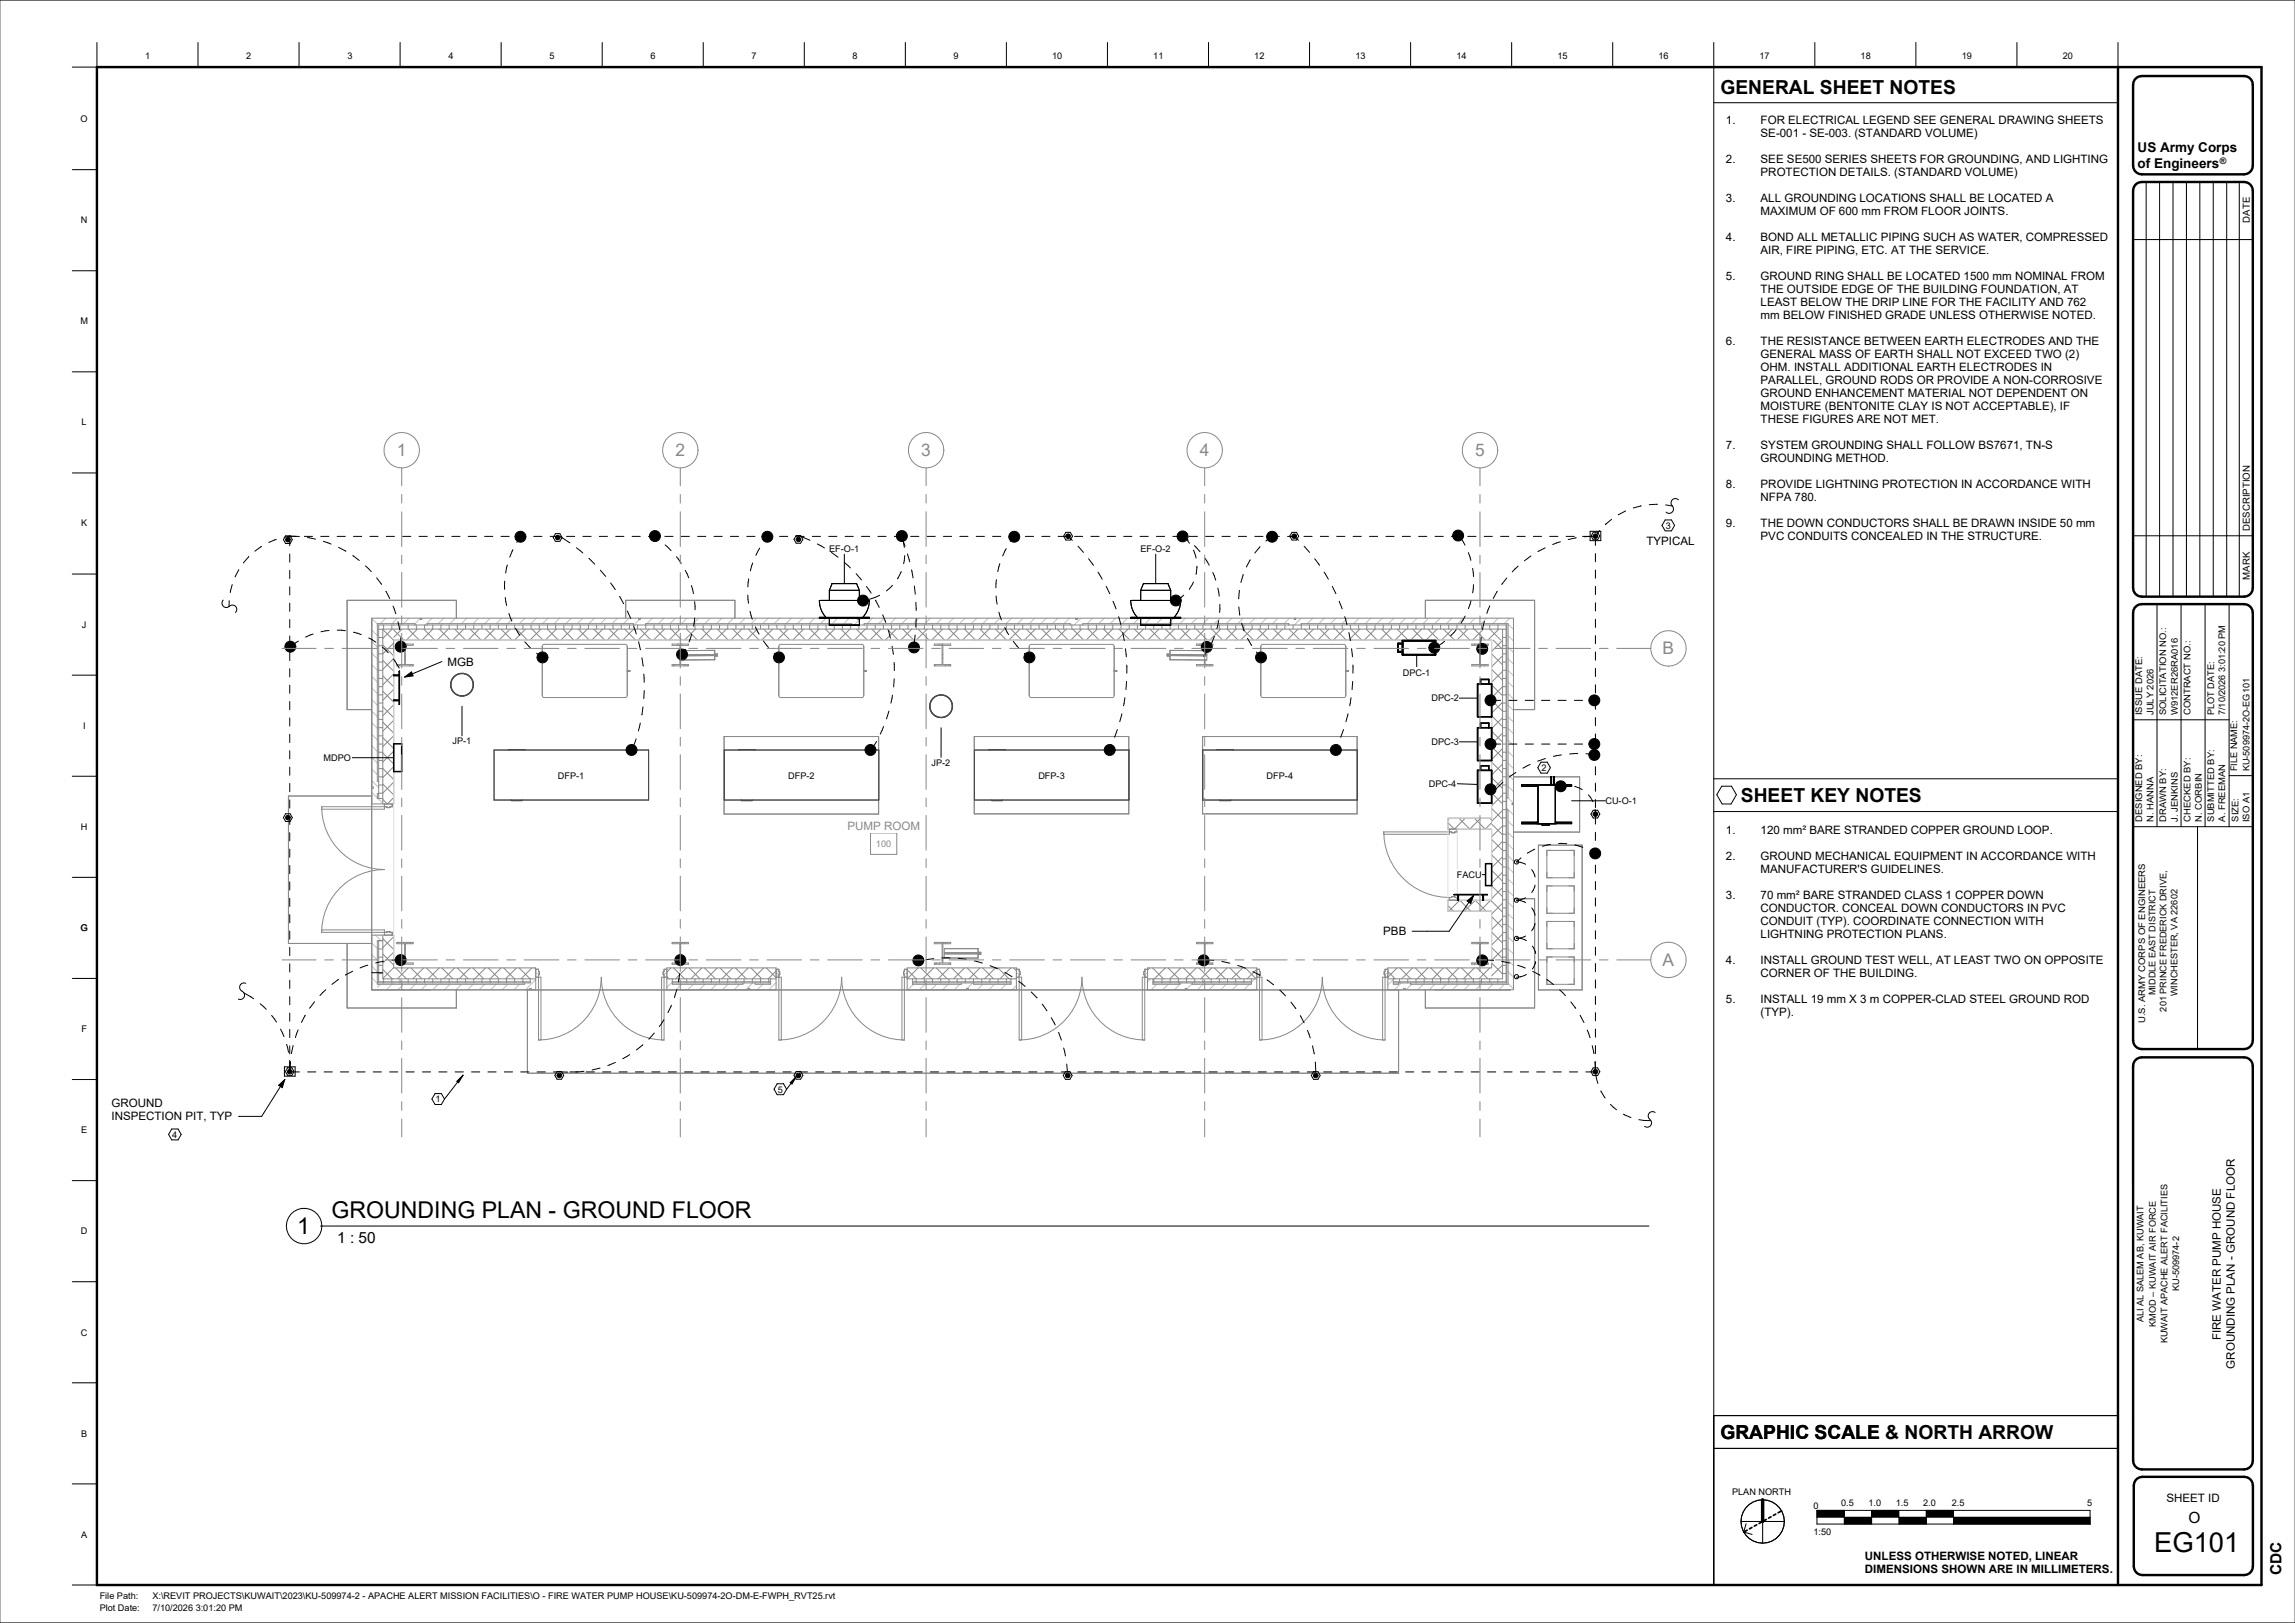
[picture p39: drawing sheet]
<svg xmlns="http://www.w3.org/2000/svg" width="841mm" height="594mm" viewBox="0 0 841 594" stroke-linecap="round" stroke-linejoin="round" font-family="sans-serif">
<defs><g id="words">
<text font-size="10.1" x="789.3" y="568.4">EG101</text>
<g font-size="8.5">
<text x="121.5" y="446">GROUNDING PLAN - GROUND FLOOR</text>
<text x="108.9" y="452">1</text>
</g>
<g font-size="7.1">
<text x="630.4" y="34.3">GENERAL SHEET NOTES</text>
<text x="637.9" y="293.9">SHEET KEY NOTES</text>
<text x="630.4" y="527.2">GRAPHIC SCALE</text>
<text x="630.4" y="527.2">GRAPHIC SCALE &amp; NORTH ARROW</text>
</g>
<g font-size="6.4" fill="#888">
<text x="145.4" y="167.1">1</text>
<text x="247.5" y="167.1">2</text>
<text x="337.6" y="167.1">3</text>
<text x="439.7" y="167.1">4</text>
<text x="540.5" y="167.1">5</text>
<text x="609.2" y="239.7">B</text>
<text x="609.2" y="353.7">A</text>
</g>
<g font-size="5.6">
<text x="123.6" y="455.1">1 : 50</text>
<text x="801.9" y="557.9">O</text>
<text x="836.1" y="577.1" transform="rotate(-90 836.1 577.1)">CDC</text>
</g>
<g font-size="4.9">
<text x="783.3" y="55.6">US Army Corps</text>
<text x="783.3" y="61.4">of Engineers</text>
</g>
<g font-size="4.2">
<text x="632.5" y="45.4">1.</text>
<text x="645.2" y="45.4">FOR ELECTRICAL LEGEND SEE GENERAL DRAWING SHEETS</text>
<text x="645.2" y="50.2">SE-001 - SE-003. (STANDARD VOLUME)</text>
<text x="632.5" y="59.7">2.</text>
<text x="645.2" y="59.7">SEE SE500 SERIES SHEETS FOR GROUNDING, AND LIGHTING</text>
<text x="645.2" y="64.5">PROTECTION DETAILS. (STANDARD VOLUME)</text>
<text x="632.5" y="74">3.</text>
<text x="645.2" y="74">ALL GROUNDING LOCATIONS SHALL BE LOCATED A</text>
<text x="645.2" y="78.8">MAXIMUM OF 600 mm FROM FLOOR JOINTS.</text>
<text x="632.5" y="88.3">4.</text>
<text x="645.2" y="88.3">BOND ALL METALLIC PIPING SUCH AS WATER, COMPRESSED</text>
<text x="645.2" y="93.1">AIR, FIRE PIPING, ETC. AT THE SERVICE.</text>
<text x="632.5" y="102.6">5.</text>
<text x="645.2" y="102.6">GROUND RING SHALL BE LOCATED 1500 mm NOMINAL FROM</text>
<text x="645.2" y="107.4">THE OUTSIDE EDGE OF THE BUILDING FOUNDATION, AT</text>
<text x="645.2" y="112.1">LEAST BELOW THE DRIP LINE FOR THE FACILITY AND 762</text>
<text x="645.2" y="116.9">mm BELOW FINISHED GRADE UNLESS OTHERWISE NOTED.</text>
<text x="632.5" y="126.4">6.</text>
<text x="645.2" y="126.4">THE RESISTANCE BETWEEN EARTH ELECTRODES AND THE</text>
<text x="645.2" y="131.2">GENERAL MASS OF EARTH SHALL NOT EXCEED TWO (2)</text>
<text x="645.2" y="136">OHM. INSTALL ADDITIONAL EARTH ELECTRODES IN</text>
<text x="645.2" y="140.7">PARALLEL, GROUND RODS OR PROVIDE A NON-CORROSIVE</text>
<text x="645.2" y="145.5">GROUND ENHANCEMENT MATERIAL NOT DEPENDENT ON</text>
<text x="645.2" y="150.3">MOISTURE (BENTONITE CLAY IS NOT ACCEPTABLE), IF</text>
<text x="645.2" y="155">THESE FIGURES ARE NOT MET.</text>
<text x="632.5" y="164.6">7.</text>
<text x="645.2" y="164.6">SYSTEM GROUNDING SHALL FOLLOW BS7671, TN-S</text>
<text x="645.2" y="169.3">GROUNDING METHOD.</text>
<text x="632.5" y="178.9">8.</text>
<text x="645.2" y="178.9">PROVIDE LIGHTNING PROTECTION IN ACCORDANCE WITH</text>
<text x="645.2" y="183.6">NFPA 780.</text>
<text x="632.5" y="193.2">9.</text>
<text x="645.2" y="193.2">THE DOWN CONDUCTORS SHALL BE DRAWN INSIDE 50 mm</text>
<text x="645.2" y="197.9">PVC CONDUITS CONCEALED IN THE STRUCTURE.</text>
<text x="603.3" y="199.8">TYPICAL</text>
<text x="164" y="243.8">MGB</text>
<text x="632.5" y="305.3">1.</text>
<text x="645.2" y="305.3">120 mm² BARE STRANDED COPPER GROUND LOOP.</text>
<text x="632.5" y="314.9">2.</text>
<text x="645.2" y="314.9">GROUND MECHANICAL EQUIPMENT IN ACCORDANCE WITH</text>
<text x="645.2" y="319.6">MANUFACTURER'S GUIDELINES.</text>
<text x="632.5" y="329.2">3.</text>
<text x="645.2" y="329.2">70 mm² BARE STRANDED CLASS 1 COPPER DOWN</text>
<text x="645.2" y="333.9">CONDUCTOR. CONCEAL DOWN CONDUCTORS IN PVC</text>
<text x="645.2" y="338.7">CONDUIT (TYP). COORDINATE CONNECTION WITH</text>
<text x="506.9" y="342.6">PBB</text>
<text x="645.2" y="343.5">LIGHTNING PROTECTION PLANS.</text>
<text x="632.5" y="353">4.</text>
<text x="645.2" y="353">INSTALL GROUND TEST WELL, AT LEAST TWO ON OPPOSITE</text>
<text x="645.2" y="357.8">CORNER OF THE BUILDING.</text>
<text x="632.5" y="367.3">5.</text>
<text x="645.2" y="367.3">INSTALL 19 mm X 3 m COPPER-CLAD STEEL GROUND ROD</text>
<text x="645.2" y="372.1">(TYP).</text>
<text x="40.9" y="405.7">GROUND</text>
<text x="40.9" y="410.4">INSPECTION PIT, TYP</text>
<text x="813.8" y="491" transform="rotate(-90 813.8 491)">FIRE WATER PUMP HOUSE</text>
<text x="818.9" y="501.4" transform="rotate(-90 818.9 501.4)">GROUNDING PLAN - GROUND FLOOR</text>
<text x="793.9" y="550.1">SHEET ID</text>
<text x="683.4" y="571.3">UNLESS OTHERWISE NOTED, LINEAR</text>
<text x="683.4" y="576.3">DIMENSIONS SHOWN ARE IN MILLIMETERS.</text>
</g>
<text font-size="4.2" fill="#888" x="310.5" y="303.9">PUMP ROOM</text>
<g font-size="3.5">
<text x="824.4" y="81.5" transform="rotate(-90 824.4 81.5)">DATE</text>
<text x="824.4" y="194.6" transform="rotate(-90 824.4 194.6)">DESCRIPTION</text>
<text x="824.4" y="212.4" transform="rotate(-90 824.4 212.4)">MARK</text>
</g>
<g font-size="3.4">
<text x="53.2" y="21.6">1</text>
<text x="90.3" y="21.6">2</text>
<text x="127.3" y="21.6">3</text>
<text x="164.3" y="21.6">4</text>
<text x="201.3" y="21.6">5</text>
<text x="238.4" y="21.6">6</text>
<text x="275.4" y="21.6">7</text>
<text x="312.4" y="21.6">8</text>
<text x="349.5" y="21.6">9</text>
<text x="385.6" y="21.6">10</text>
<text x="422.6" y="21.6">11</text>
<text x="459.6" y="21.6">12</text>
<text x="496.7" y="21.6">13</text>
<text x="533.7" y="21.6">14</text>
<text x="570.7" y="21.6">15</text>
<text x="607.8" y="21.6">16</text>
<text x="644.8" y="21.6">17</text>
<text x="681.8" y="21.6">18</text>
<text x="718.9" y="21.6">19</text>
<text x="755.9" y="21.6">20</text>
<text x="29.5" y="44.7">O</text>
<text x="29.7" y="81.7">N</text>
<text x="29.5" y="118.8">M</text>
<text x="29.9" y="155.8">L</text>
<text x="29.7" y="192.8">K</text>
<text x="610.4" y="193.7">3</text>
<text x="303.8" y="202.3">EF-O-1</text>
<text x="417.9" y="202.3">EF-O-2</text>
<text x="30" y="229.9">J</text>
<text x="514" y="247.7">DPC-1</text>
<text x="524.6" y="256.9">DPC-2</text>
<text x="785" y="262" transform="rotate(-90 785 262)">ISSUE DATE:</text>
<text x="789.1" y="262" transform="rotate(-90 789.1 262)">JULY 2026</text>
<text x="793.8" y="262" transform="rotate(-90 793.8 262)">SOLICITATION NO.:</text>
<text x="798.1" y="262" transform="rotate(-90 798.1 262)">W912ER26RA016</text>
<text x="802.7" y="262" transform="rotate(-90 802.7 262)">CONTRACT NO.:</text>
<text x="811.3" y="262" transform="rotate(-90 811.3 262)">PLOT DATE:</text>
<text x="815.5" y="262" transform="rotate(-90 815.5 262)">7/10/2026 3:01:20 PM</text>
<text x="30.4" y="266.9">I</text>
<text x="165.8" y="272.6">JP-1</text>
<text x="524.6" y="272.9">DPC-3</text>
<text x="118.6" y="278.7">MDPO</text>
<text x="341.3" y="280.5">JP-2</text>
<text x="204.5" y="285.3">DFP-1</text>
<text x="288.8" y="285.3">DFP-2</text>
<text x="380.5" y="285.3">DFP-3</text>
<text x="464.2" y="285.3">DFP-4</text>
<text x="564.9" y="282.4">2</text>
<text x="819.8" y="282.5" transform="rotate(-90 819.8 282.5)">FILE NAME:</text>
<text x="824.3" y="282.5" transform="rotate(-90 824.3 282.5)">KU-509974-2O-EG101</text>
<text x="523.6" y="288.3">DPC-4</text>
<text x="588.3" y="294.5">CU-O-1</text>
<text x="29.7" y="303.9">H</text>
<text x="785" y="301" transform="rotate(-90 785 301)">DESIGNED BY:</text>
<text x="789.1" y="301" transform="rotate(-90 789.1 301)">N. HANNA</text>
<text x="793.8" y="301" transform="rotate(-90 793.8 301)">DRAWN BY:</text>
<text x="798.1" y="301" transform="rotate(-90 798.1 301)">J. JENKINS</text>
<text x="802.7" y="301" transform="rotate(-90 802.7 301)">CHECKED BY:</text>
<text x="806.9" y="301" transform="rotate(-90 806.9 301)">N. CORBIN</text>
<text x="811.3" y="301" transform="rotate(-90 811.3 301)">SUBMITTED BY:</text>
<text x="815.5" y="301" transform="rotate(-90 815.5 301)">A. FREEMAN</text>
<text x="820.2" y="301" transform="rotate(-90 820.2 301)">SIZE:</text>
<text x="824.3" y="301.2" transform="rotate(-90 824.3 301.2)">ISO A1</text>
<text x="533.8" y="321.6">FACU</text>
<text x="29.5" y="341">G</text>
<text x="789.9" y="364.5" transform="rotate(-90 789.9 364.5)">MIDDLE EAST DISTRICT</text>
<text x="798" y="364.9" transform="rotate(-90 798 364.9)">WINCHESTER, VA 22602</text>
<text x="793.9" y="370.5" transform="rotate(-90 793.9 370.5)">201 PRINCE FREDERICK DRIVE,</text>
<text x="29.8" y="378">F</text>
<text x="786.1" y="374.8" transform="rotate(-90 786.1 374.8)">U.S. ARMY CORPS OF ENGINEERS</text>
<text x="285" y="400.2">5</text>
<text x="159.6" y="403.8">1</text>
<text x="29.7" y="415.1">E</text>
<text x="63.1" y="416.7">4</text>
<text x="29.6" y="452.1">D</text>
<text x="798.5" y="472.8" transform="rotate(-90 798.5 472.8)">KU-509974-2</text>
<text x="785.5" y="484.3" transform="rotate(-90 785.5 484.3)">ALI AL SALEM AB, KUWAIT</text>
<text x="29.7" y="489.3">C</text>
<text x="789.9" y="486" transform="rotate(-90 789.9 486)">KMOD – KUWAIT AIR FORCE</text>
<text x="794.2" y="492.1" transform="rotate(-90 794.2 492.1)">KUWAIT APACHE ALERT FACILITIES</text>
<text x="29.7" y="526.2">B</text>
<text x="634.7" y="547.6">PLAN NORTH</text>
<text x="674.7" y="551.5">0.5</text>
<text x="684.7" y="551.5">1.0</text>
<text x="694.7" y="551.5">1.5</text>
<text x="704.7" y="551.5">2.0</text>
<text x="715.2" y="551.5">2.5</text>
<text x="764.8" y="551.5">5</text>
<text x="664.5" y="552.8">0</text>
<text x="29.7" y="563.2">A</text>
<text x="664.5" y="562.3">1:50</text>
<text x="36.5" y="585.9">File Path:</text>
<text x="55.9" y="585.9">X:\REVIT PROJECTS\KUWAIT\2023\KU-509974-2 - APACHE ALERT MISSION FACILITIES\O - FIRE WATER PUMP HOUSE\KU-509974-2O-DM-E-FWPH_RVT25.rvt</text>
<text x="36.5" y="590">Plot Date:</text>
<text x="55.9" y="590">7/10/2026 3:01:20 PM</text>
</g>
<text font-size="3.4" fill="#888" x="321" y="310.2">100</text>
<text font-size="3.3" x="813.5" y="59.9">®</text>
</g></defs>
<g fill="#000">
<circle cx="105.5" cy="197.7" r=".83"/>
<circle cx="190.7" cy="196.6" r="2"/>
<circle cx="204.4" cy="196.9" r=".83"/>
<circle cx="240" cy="196.3" r="2"/>
<circle cx="281.2" cy="196.6" r="2"/>
<circle cx="292.6" cy="197.6" r=".83"/>
<circle cx="330.5" cy="196.3" r="2"/>
<circle cx="371.7" cy="196.6" r="2"/>
<circle cx="391.4" cy="196.4" r=".83"/>
<circle cx="433.3" cy="196.5" r="2"/>
<circle cx="466.1" cy="196.6" r="2"/>
<circle cx="474.3" cy="196.4" r=".83"/>
<circle cx="534.3" cy="196.2" r="2"/>
<circle cx="584.6" cy="196.4" r=".82"/>
<circle cx="316.2" cy="220" r="2"/>
<circle cx="430.9" cy="220" r="2"/>
<circle cx="106.4" cy="236.9" r="2"/>
<circle cx="146.8" cy="236.9" r="2"/>
<circle cx="249.9" cy="239.7" r="2"/>
<circle cx="334.9" cy="237.1" r="2"/>
<circle cx="442.2" cy="237" r="2"/>
<circle cx="525.6" cy="237.2" r="2"/>
<circle cx="543.2" cy="237.7" r="2"/>
<circle cx="198.8" cy="240.8" r="2"/>
<circle cx="285.5" cy="240.8" r="2"/>
<circle cx="377.2" cy="240.8" r="2"/>
<circle cx="462.1" cy="240.8" r="2"/>
<circle cx="546.2" cy="256.5" r="2"/>
<circle cx="584.2" cy="256.5" r="2"/>
<circle cx="231.4" cy="274.7" r="2"/>
<circle cx="319" cy="274.7" r="2"/>
<circle cx="406.7" cy="274.7" r="2"/>
<circle cx="489.5" cy="274.7" r="2"/>
<circle cx="546.2" cy="272.5" r="2"/>
<circle cx="584.2" cy="276.5" r="2"/>
<circle cx="584.2" cy="272.5" r="2"/>
<circle cx="105.5" cy="299.5" r=".83"/>
<circle cx="546.2" cy="289.1" r="2"/>
<circle cx="571.9" cy="288" r="2"/>
<circle cx="584.6" cy="298.2" r=".83"/>
<circle cx="584.6" cy="312.6" r="2"/>
<circle cx="146.8" cy="351.7" r="2"/>
<circle cx="249.3" cy="351.7" r="2"/>
<circle cx="336.5" cy="351.8" r="2"/>
<circle cx="441.1" cy="351.8" r="2"/>
<circle cx="543.2" cy="351.8" r="2"/>
<circle cx="106.2" cy="392.6" r=".82"/>
<circle cx="205" cy="393.9" r=".83"/>
<circle cx="292.6" cy="393.9" r=".83"/>
<circle cx="391.3" cy="394" r=".83"/>
<circle cx="482.2" cy="394" r=".83"/>
<circle cx="584.6" cy="392.6" r=".83"/>
</g>
<g fill="none" stroke="#c0c0c0" stroke-width=".37">
<path d="M136.3 226.5l2 2M136.3 230.8l2 2M136.3 235l2 2M136.3 239.3l2 2M141.4 226.4l-2 2M145.6 226.4l-2 2M149.9 226.4l-2 2M154 226.5l-2 2M158.4 226.4l-2.5 2.5M162.6 226.4l-2 2M166.9 226.4l-2 2M171.1 226.4l-2 2"/>
<path d="M175.4 226.4l-2 2M179.6 226.4l-2 2M183.8 226.4l-2 2M188.1 226.4l-2 2M192.3 226.4l-2 2M196.6 226.4l-2 2M200.8 226.4l-2 2M205.1 226.4l-2 2M209.3 226.4l-2 2M213.6 226.4l-2 2M217.8 226.4l-2 2M222.1 226.4l-2 2"/>
<path d="M226.3 226.4l-2 2M230.6 226.4l-2.1 2M234.3 226.9l-2 2M234.8 226.4l-.2 .2M236.6 228.9h-.1M239 226.4l-2 2M243.3 226.4l-2 2M247.5 226.4l-2 2M251.8 226.4l-2 2M256 226.4l-2 2M260.3 226.4l-2 2M264.5 226.4l-2 2"/>
<path d="M268.8 226.4l-2 2M273 226.4l-2 2M277.3 226.4l-2 2M281.5 226.4l-2 2M285.8 226.4l-2.1 2M290 226.4l-2 2M294.2 226.4l-2 2M298.5 226.4l-2 2M302.7 226.4l-2 2M307 226.4l-2 2M311.2 226.4l-2 2M315.5 226.4l-2.5 2.5"/>
<path d="M319.7 226.4l-2 2M324 226.4l-2 2M328.2 226.4l-2 2M332.5 226.4l-2 2M336.7 226.4l-2 2M341 226.4l-2.1 2M345.2 226.4l-2 2M349.4 226.4l-2 2M353.7 226.4l-2 2M357.9 226.4l-2 2M362.2 226.4l-2 2M366.4 226.4l-2 2"/>
<path d="M370.7 226.4l-2 2M374.9 226.4l-2 2M379.2 226.4l-2 2M383.4 226.4l-2 2M387.7 226.4l-2 2M391.9 226.4l-2 2M396.2 226.4l-2.6 2.5M400.4 226.4l-2 2M404.6 226.4l-2 2M408.9 226.4l-2 2M413.1 226.4l-2 2M417.4 226.4l-2 2"/>
<path d="M421.6 226.4l-2 2M425.9 226.4l-2 2M430.1 226.4l-2 2M434.4 226.4l-2 2M438.6 226.4l-2 2M442.9 226.4l-2 2M447.1 226.4l-2 2M451.3 226.4l-2 2M455.6 226.4l-2 2M459.8 226.4l-2 2M464.1 226.4l-2 2M468.3 226.4l-2 2"/>
<path d="M472.6 226.4l-2 2M476.8 226.4l-2.5 2.5M481.1 226.4l-2 2M485.3 226.4l-2 2M489.6 226.4l-2 2M493.8 226.4l-2 2M498.1 226.4l-2 2M502.3 226.4l-2 2M506.5 226.4l-2 2M510.8 226.4l-2 2M515 226.4l-2 2M519.3 226.4l-2 2"/>
<path d="M523.5 226.4l-2 2M527.8 226.4l-2 2M532 226.4l-2 2M536.3 226.4l-2 2M540.5 226.4l-2 2M544.8 226.4l-2 2M549 226.4l-2 2M552.6 237l2 2M552.6 232.8l2 2M552.6 228.5l2 2.1M553.3 226.4l-2 2M136.3 243.5l2 2"/>
<path d="M136.3 247.8l2 2M136.3 252l2 2M136.3 256.3l2 2M552.6 258.3l2 2M552.6 254l2 2M552.6 249.8l2 2M552.6 245.5l2 2M552.6 241.3l2 2M136.3 260.5l2 2M136.3 264.8l2 2M136.3 269l2 2M136.3 273.3l2 2"/>
<path d="M136.3 277.5l2 2M552.6 279.5l2 2M552.6 275.3l2 2M552.6 271l2 2M552.6 266.8l2 2M552.6 262.5l2 2M136.3 281.7l2 2M136.3 286l2.5 2.5M136.3 290.2l2 2M138.5 292.5l1.8 1.7M552.1 296l2.5 2.5M552.6 292.2l2 2"/>
<path d="M552.6 288l2 2M552.6 283.7l2 2.1M552.6 317.7l2 2M552.6 313.5l2 2M552.6 309.2l2 2M552.6 305l2 2M552.6 300.7l2 2M552.6 338.9l2 2M552.6 334.7l2 2M552.6 330.5l2 2M552.6 326.2l2 2M552.6 322l2 2"/>
<path d="M136.3 345.4l2 2M136.3 349.7l2 2M136.3 353.9l2 2M136.3 358.2l2 2M137.6 342.5l2 2M196.3 358.8l-3.7 3.7M246.4 359.7l-2 2M284.4 359.9l-2.7 2.6M332.5 358.5l-.1 .1M370.7 358.5l-.2 .3M421.6 358.5l-1.1 1.2M459.8 358.5l-1.3 1.3"/>
<path d="M510.6 358.8l-2 2M552.6 355.9l2 2M552.6 351.7l2 2M552.6 347.4l2 2M552.6 343.2l2 2M136.3 362.4l.1 .1M139.4 360.5l-1.1 1.2M143.6 360.5l-2 2M147.9 360.5l-2 2M152.1 360.5l-2 2M156.4 360.5l-2 2M160.6 360.5l-2 2"/>
<path d="M164.9 360.5l-2 2M169.1 360.5l-2 2M173.4 360.5l-2.1 2M177.6 360.5l-2 2M181.8 360.5l-2 2M186.1 360.5l-2 2M190.3 360.5l-2 2M249.8 360.5l-2 2M254 360.5l-2 2M258.3 360.5l-2 2M262.5 360.5l-2 2M266.8 360.5l-2 2"/>
<path d="M271 360.5l-2 2M275.8 360l-2.5 2.5M279.5 360.5l-2 2M334.7 360.5l-2 2M338.9 360.5l-2 2M343.2 360.5l-2 2M347.4 360.5l-2 2M351.7 360.5l-2 2M354.3 362.2l-.4 .3M356.4 360l-2 2M360.2 360.5l-2 2M364.4 360.5l-2 2"/>
<path d="M368.7 360.5l-2 2M372.5 361l-1.6 1.5M423.9 360.5l-2 2M428.1 360.5l-2 2M432.9 360l-2.5 2.5M436.8 360.3l-2 2M440.9 360.5l-2 2M445.1 360.5l-2 2M449.3 360.5l-2 2M453.6 360.5l-2 2M457.8 360.5l-2 2M460.5 362.1l-.4 .4"/>
<path d="M513.5 360l-2.5 2.5M517.3 360.5l-2 2M521.5 360.5l-2 2M525.8 360.5l-2 2M530 360.5l-2 2M534.3 360.5l-2 2M538.5 360.5l-2 2M542.8 360.5l-2 2M547 360.5l-2 2M551.3 360.5l-2 2M552.6 360.2l2 2"/>
</g>
<g fill="none" stroke="#888" stroke-width=".37">
<path d="M136.2 228.9h.1M138.8 230.5h1.5M138.8 233.5h1.5M138.8 236.5h1.5M138.8 239.5h1.5M140.3 230.6l4 4M140.3 236.2l4 4M140.6 228.9v1.5M143.6 228.9v1.5M143.7 230.4l-3.4 3.5M144.3 235.5l-4 4M144.3 230.7l3.7 3.7"/>
<path d="M146.6 228.9v1.5M147.3 230.4l-3 3M148.5 237.9v5.5h2.9v.5h-6v-.5h2.9v-5.2M148.6 235.9h2.8v.5l-2.7-.1 .5-.4M149.6 228.9v1.5l4 4M152 228.9v-.5h-13.7v57.8h.5M152.6 228.9v1.5M152.9 230.4l-4 4M154 226.4v.5h.5v-.5M155.3 230.4l4 4M155.6 228.9v1.5M156.5 228.9v-.5h75.6v.5"/>
<path d="M158.2 234.4v.1M158.6 228.9v1.5l-4 4M161 230.4l4 4M161.6 228.9v1.5M164.3 230.4l-4 4M164.6 228.9v1.5M166.6 230.4l4 4M167.2 226.4v-6.5h-40v40h9M167.6 228.9v1.5M169.9 230.4l-4 4M170.6 228.9v1.5M172.3 230.4l4 4"/>
<path d="M173.6 228.9v1.5M175.6 230.4l-4 4M176.6 228.9v1.5M177.9 230.4l4 4M179.6 228.9v1.5M181.3 230.4l-4 4M182.6 228.9v1.5M183.6 230.4l4 4M185.6 228.9v1.5M186.9 230.4l-4 4M188.6 228.9v1.5M189.3 230.4l4 4"/>
<path d="M191.6 228.9v1.5M192.6 230.4l-4 4M194.6 228.9v1.5M194.9 230.4l4 4M197.6 228.9v1.5M198.2 230.4l-4 4M198.7 236.8v2zM198.7 236.8l.3-.6 .4-.2 30.1 .1 .4 .7v17.9M200.6 228.9v1.5l4 4M203.6 228.9v1.5M203.9 230.4l-4 4M206.2 230.4l4.1 4"/>
<path d="M206.6 228.9v1.5M209.6 228.9v1.5l-4 4M211.9 230.4l4 4M212.6 228.9v1.5M215.2 230.4l-4 4M215.6 228.9v1.5M217.6 230.4l4 4M218.6 228.9v1.5M220.9 230.4l-4 4M221.6 228.9v1.5M223.2 230.4l4 4M224.6 228.9v1.5"/>
<path d="M226.5 230.4l-4 4M227.6 228.9v1.5M228.9 230.4l4 4M229.3 226.4v-6.5h40v6.5M229.9 237.4v8.2M230.6 228.9v1.5M232.2 230.4l-4 4M233.6 228.9v1.5M234.1 226.4v.5h.5v-.5M234.6 230.4l4 4M237.9 230.4l-4 4M239.7 228.9v1.5"/>
<path d="M240.2 230.4l4 4M242.7 228.9v1.5M243.5 230.4l-4 4M245.7 228.9v1.5M245.9 230.4l4 4M248.6 235.9l-.5 .5M248.7 228.9v1.5M249.2 230.4l-4 4M249.4 237.8v-1.4h2.9v-.5h-6v.5h2.9v1.5M249.8 235.9l-.6 .7M251.3 238.3l10.7-.1v1.4h.9v.1l-11 .1M251.5 230.4l4 4"/>
<path d="M251.7 228.9v1.5M254.7 228.9v1.5M254.9 230.4l-4 4M257.2 230.4l4 4M257.7 228.9v1.5M260.5 230.4l-4 4M260.7 228.9v1.5M261.8 238.2v1.6M262.9 230.4l4 4M263.7 228.9v1.5M266.2 230.4l-4 4M266.7 228.9v1.5"/>
<path d="M268.5 230.4l4 4M269.7 228.9v1.5M271.8 230.4l-4 4M272.7 228.9v1.5M274.2 230.4l4 4M275.7 228.9v1.5M277.5 230.4l-4 4M278.7 228.9v1.5M279.8 230.4l4 4M281.7 228.9v1.5M283.2 230.4l-4 4M284.7 228.9v1.5"/>
<path d="M285.4 236.8v2zM285.4 236.8l.2-.6 .5-.2h29.7l.5 .2 .2 .6M285.5 230.4l4 4M287.7 228.9v1.5M288.8 230.4l-4 4M290.7 228.9v1.5M291.2 230.4l4 4M293.7 228.9v1.5M294.5 230.4l-4 4M296.7 228.9v1.5M296.8 230.4l4 4M299.7 228.9v1.5"/>
<path d="M300.1 230.4l-4 4M302.5 230.4l4 4M302.7 228.9v1.5M305.7 228.9v1.5M305.8 230.4l-4 4M308.2 230.4l4 4M308.7 228.9v1.5M311.5 230.4l-4 4M311.7 228.9v1.5M312.2 228.9v-.5h-75.6v2M313.8 230.4l4 4M314.2 226.4v.5h.5v-.5"/>
<path d="M314.7 228.9v1.5M316.5 236.8v8.8M316.5 236.8v17.9M316.7 228.9v-.5h75.5v.5M317.1 230.4l-4 4M317.7 228.9v1.5M319.5 230.4l4 4M320.7 228.9v1.5M322.8 230.4l-4 4M323.7 228.9v1.5M325.1 230.4l4 4M326.7 228.9v1.5"/>
<path d="M328.5 230.4l-4 4M329.7 228.9v1.5M330.8 230.4l4 4M332.7 228.9v1.5M334.1 230.4l-4 4M335.7 228.9v1.5M336.5 230.4l4 4M338.7 228.9v1.5M339.8 230.4l-4 4M341.7 228.9v1.5M342.1 230.4l4 4M342.4 235.9h6v.5h-2.9v7h2.9v.5h-6v-.5h2.8v-7h-2.8z"/>
<path d="M344.2 235.9l-.4 .5M344.7 228.9v1.5M345.4 230.4l-4 4M345.5 235.9l-.5 .5M345.5 239.7l-.3 .2M347.7 228.9v1.5l4.1 4M350.7 228.9v1.5M351.1 230.4l-4 4M353.4 230.4l4 4M353.7 228.9v1.5M356.4 234.4v.1M356.7 228.9v1.5l-3.9 4"/>
<path d="M359.1 230.4l4 4M359.8 228.9v1.5M362.4 230.4l-4 4M362.8 228.9v1.5M364.8 230.4l4 4M365.8 228.9v1.5M368.1 230.4l-4 4M368.8 228.9v1.5M370.4 230.4l4 4M371.8 228.9v1.5M373.7 230.4l-4 4M374.8 228.9v1.5"/>
<path d="M376.1 230.4l4 4M377.2 236.8v2zM377.2 236.8l.2-.6 .5-.2h29.7l.4 .2 .3 .6M377.8 228.9v1.5M379.4 230.4l-4 4M380.8 228.9v1.5M381.8 230.4l4 4M383.8 228.9v1.5M385.1 230.4l-4 4M386.8 228.9v1.5M387.4 230.4l4 4M389.8 228.9v1.5"/>
<path d="M390.7 230.4l-4 4M392.8 228.9v1.5M393.1 230.4l4 4M394.2 226.4v.5h.5v-.5M395.8 228.9v1.5M396.4 230.4l-4 4M396.7 228.9v-.5h75.6v.5M398.7 230.4l4 4M398.8 228.9v1.5M401.8 228.9v1.5M402.1 230.4l-4 4M404.4 230.4l4 4"/>
<path d="M404.8 228.9v1.5M407.7 230.4l-4 4M407.8 228.9v1.5M408.3 236.8v8.8M408.3 236.8v18M410.1 230.4l4 4M410.8 228.9v1.5M413.4 230.4l-4 4M413.8 228.9v1.5M415.7 230.4l4 4M416.8 228.9v1.5M419 230.4l-4 4"/>
<path d="M419.8 228.9v1.5M421.4 230.4l4 4M422.8 228.9v1.5M424.7 230.4l-4 4M425.8 228.9v1.5M427 230.4l4 4M428.8 228.9v1.5M428.8 238.2v1.6M430.4 230.4l-4 4M430.4 234.4v.1M431.8 228.9v1.5M432.7 230.4l4 4"/>
<path d="M434.8 228.9v1.5M436 230.4l-4 4M437.8 228.9v1.5M438.4 230.4l4 4M439.9 235.9l-.5 .5M440.5 235.9h-2.1v.5h1.9M440.7 238.3l-12-.1v1.4h-1v.1l14.5 .2v-.9M440.8 228.9v1.5M441.3 239.9v.3M441.6 239.9v.3M441.7 230.4l-4 4M443.8 228.9v1.5"/>
<path d="M443.9 235.9h.6v.5M444 230.4l4 4M444.1 236.4h.4M444.5 236.4h-.1M446.8 228.9v1.5M447.3 230.4l-4 4M449.7 230.4l4 4M449.8 228.9v1.5M452.5 234.4v.1M452.8 228.9v1.5M453 230.4l-4 4M455.4 230.4l4 4"/>
<path d="M455.8 228.9v1.5M458.7 230.4l-4 4M458.8 228.9v1.5M461 230.4l4 4M461.8 228.9v1.5M462 236.8v2zM462 236.8l.3-.6 .4-.2h29.8l.4 .2 .3 .6M464.3 230.4l-4 4M464.8 228.9v1.5M466.7 230.4l4 4M467.8 228.9v1.5M470 230.4l-4 4"/>
<path d="M470.8 228.9v1.5M472.3 230.4l4 4M473.8 228.9v1.5M474.3 226.4v.5h.5v-.5M475.7 230.4l-4 4M476.8 230.4v-2h75.8v63.8h-.5M478 230.4l4 4M479.8 228.9v1.5M481.3 230.4l-4 4M482.9 228.9v1.5M483.7 230.4l4 4M485.9 228.9v1.5"/>
<path d="M487 230.4l-4 4M488.9 228.9v1.5M489.3 230.4l4 4M491.9 228.9v1.5M492.6 230.4l-4 4M493.2 236.8v8.8M493.2 236.8v18M494.9 228.9v1.5M495 230.4l4 4M497.9 228.9v1.5M498.3 230.4l-4 4M500.6 230.4l4 4"/>
<path d="M500.9 228.9v1.5M503.9 228.9v1.5M504 230.4l-4 4M506.3 230.4l4 4M506.9 228.9v1.5M509.6 230.4l-4 4M509.9 228.9v1.5M512 230.4l4 4M512.9 228.9v1.5M515.3 230.4l-4 4M515.9 228.9v1.5M517.6 230.4l4 4"/>
<path d="M518.9 228.9v1.5M520.9 230.4l-4 4M521.9 228.9v1.5M522.3 226.4v-6.5h40v40h-7.7M523.3 230.4l4 4M524.9 228.9v1.5M526.6 230.4l-4 4M527.9 228.9v1.5M529 230.4l4 4M530.9 228.9v1.5M531.3 234.4v.1M532.3 230.4l-4 4"/>
<path d="M533.9 228.9v1.5M534.6 230.4l4 4M536.9 228.9v1.5M537.9 230.4l-4 4M539.9 228.9v1.5M540.3 230.4l4 4M540.5 235.9l-.4 .5M541.8 235.9l-.5 .5M542.2 239.4v4h-2.9v.5h6v-.5h-2.8v-3.9M542.2 235.9h-2.9v.5h2.3M542.9 228.9v1.5M543.6 230.4l-4 4"/>
<path d="M544.1 235.9h1.2v.5h-.6M545.3 236.1l-.2 .3M545.9 228.9v1.5l4 4M546.6 239.5l4 4M547.2 234.4l3.4 3.5M548.9 228.9v1.5M549.3 230.4l-4.1 4M550.6 230.5h1.5M550.6 233.5h1.5M550.6 236.5h1.5M550.6 239.5h1.5M550.6 234.6l-4 4"/>
<path d="M551.9 228.9v131.1M138.8 242.5h1.5M138.8 245.5h1.5M138.8 248.5h1.5M138.8 251.5h1.5M138.8 254.5h1.5M138.8 257.5h1.5M140.3 241.9l4 4M140.3 247.5l4 4M140.3 253.2l4 4M140.3 258.9l4 4M144.3 241.2l-4 4"/>
<path d="M144.3 246.8l-4 4.1M144.3 252.5l-4 4M144.3 258.2l-4 4M145.5 243.4l-.1 .1M146.7 243.4l-.5 .5M148.5 240.4l-.2 .2M148.5 241.6l-.2 .2M150.5 243.4l-.5 .5M151.4 243.7l-.2 .2M198.7 242.8v11.9zM198.7 254.7l.3 .6 .4 .2h29.8l.4-.2 .3-.6M229.9 245.9v8.8"/>
<path d="M229.9 245.6v.3M229.9 245.6h.9M229.9 246h.9M230.8 245.6v.2zM230.8 245.7v.1M230.8 245.8v.2zM230.8 245.8v.1M247.3 243.4l-.4 .5M249.4 241.7v1.7h2.9v.5h-6v-.5h2.9v-1.6M251.2 243.4l-.5 .5M251.9 240.2l11-.1v.2h-.9v1.4l-12.9 .1v-.3M252.3 243.5l-.4 .4"/>
<path d="M261.8 240.1v1.6M285.4 242.8v11.9zM285.4 254.7l.2 .6 .5 .2h29.7l.5-.2 .2-.6M316.5 245.9v8.8M316.5 245.6v.3M316.5 245.6h.9M316.5 246h.9M317.4 245.6v.2zM317.4 245.7v.1M317.4 245.8v.2zM317.4 245.8v.1M343 243.4l-.5 .5"/>
<path d="M345.5 240.9l-.3 .3M346.8 243.4l-.5 .5M348 243.4l-.5 .5M377.2 242.8v12zM377.2 254.8l.2 .5 .5 .2h29.7l.4-.2 .3-.5M408.3 245.9v8.9M408.3 245.6v.3M408.3 245.6h.9M408.3 246h.9M409.2 245.6v.2zM409.2 245.7v.1M409.2 245.8v.2z"/>
<path d="M409.2 245.8v.1M427.7 240.1l14.5 .1v1.6l-13.5-.1v-1.4h-1zM428.8 240.1v1.6M438.6 243.4l-.2 .2M441.3 241.8v1.6h-2.9v.5h6.1v-.5h-2.9v-1.6M442.4 243.4l-.5 .5M443.6 243.4l-.4 .5M462 242.8v12zM462 254.8l.3 .5 .4 .2h29.8l.4-.2 .3-.5M493.2 245.9v8.9M493.2 245.6v.3M493.2 245.6h.9"/>
<path d="M493.2 246h.9M494.1 245.6v.2zM494.1 245.7v.1M494.1 245.8v.2zM494.1 245.8v.1M542.5 240.2l-.3 .3M543.1 243.4l-.5 .5M544.3 243.4l-.5 .5M546.6 250.9l4 4M546.6 245.2l4 4M546.6 254.6v-20.2h-402.3v60.1h-8M546.6 258.5v12.1"/>
<path d="M547.8 257.7l2.8 2.8h1.5M550.6 242.5h1.5M550.6 245.5h1.5M550.6 248.5h1.5M550.6 251.5h1.5M550.6 254.5h1.5M550.6 257.5h1.5M550.6 257.2l-4 4M550.6 251.5l-3.3 3.4M550.6 245.9l-4 4M550.6 240.2l-4 4M138.8 260.5h1.5"/>
<path d="M138.8 263.5h1.5M138.8 266.5h1.5M138.8 269.5h1.5M138.8 272.5h1.5M138.8 275.5h1.5M138.8 278.5h1.5M140.3 264.5l4 4M140.3 270.2l4 4M140.3 275.8l4 4M144.3 263.8l-4 4M144.3 269.5l-4 4M144.3 275.2l-4 4"/>
<path d="M265.3 269.8h56.7v28.4h-56.7zM357 269.8h56.6v28.3h-56.6zM440.7 269.8h56.6v28.3h-56.6zM546.6 279.2l4 4M546.6 267.8l4 4M546.6 262.2l4 4M546.6 274.5v12.7M547.3 274.2l3.3 3.3M550.6 263.5h1.5M550.6 266.5h1.5M550.6 269.5h1.5M550.6 272.5h1.5"/>
<path d="M550.6 275.5h1.5M550.6 278.5h1.5M550.6 279.8l-4 4M550.6 274.2l-4 4M550.6 268.5l-2.8 2.8M550.6 262.9l-4 4M117.9 295.5a23 23 0 0 0 23 23 23 23 0 0 0-23 23M136.2 291.6h-30.5v7.1M136.3 288.2h.5v.5h-.5M138.8 281.5h1.5l4 4M138.8 284.5h1.5M138.8 287.5h1.5"/>
<path d="M138.8 290.5h1.5M138.8 290.7h-.5v1.8h2M138.8 292.5v-63.6h413.3v131.1h-41.5M140.3 287.2l4 4M140.3 294.5v-64.1h410.3v128.1h-42M140.9 294.5v1.9h-23v-.9M143.8 294.5v1h-.9v.3h-1.1v-.3h-23.9M144.3 292.1l-2.4 2.4-1.6-1.7M144.3 280.8l-4 4M144.3 286.5l-4 4M531.3 299.7l-.7 .7M534.6 299.7l4 4 4-4"/>
<path d="M536.9 299.7l-4 4-2.3-2.3M540.3 299.7l4 4 2.3-2.3M545.9 299.7l.7 .7M546.6 296.1l4 4M546.6 284.8l4 4M546.6 291.1v8.6h-16v4h16v26.1h-16v4h16v20.7h-38v8h5.8v-.5h.5v.5h39.7v-67.8h-.5v-.5h.5v-67.8h-418.3l-.1 136.2 417.1-.1M547.1 290.9l3.5 3.6M550.6 281.5h1.5M550.6 284.5h1.5M550.6 287.5h1.5M550.6 290.5h1.5M550.6 293.6h1.5"/>
<path d="M550.6 296.6h1.5M550.6 299.6h1.5M550.6 296.8l-4 4M550.6 291.2l-4 4M550.6 285.5l-2.7 2.7M552.1 296.7h.5v63.8h-35.7v-.5M554.5 294.2v.5M554.6 284.5h24.2v20.3h-24.2M105.7 300.3v45.3h30.5M507.1 304.7a24 24 0 0 0 24 24M531.1 303.7v1.9h-24v-.9M534 303.7v1h-.9v.3h-1.1v-.3h-24.9"/>
<path d="M546.6 318.8l4 4M546.6 313.1l4 4M546.6 307.5l4 4M546.6 301.8l4 4M550.6 302.6h1.5M550.6 305.6h1.5M550.6 308.6h1.5M550.6 311.6h1.5M550.6 314.6h1.5M550.6 317.6h1.5M550.6 319.5l-4 4M550.6 313.8l-4 4"/>
<path d="M550.6 308.2l-4 4M550.6 302.5l-4 4M563.8 309.6h16v53h-16zM566.8 311.5h10.1v10h-10.1zM530.6 331.7l2 2.1M530.9 333.8l4-4 4 4M531.1 328.7v1.1M531.1 328.7l2-.3v.3h.9v1.1M534.3 329.8l.3 .2M536.6 333.8l4-4 4 4M542.3 333.8l4-4 4.3 4.3M546.6 335.8l4 4"/>
<path d="M546.6 324.5l4 4M550.6 320.6h1.5M550.6 323.6h1.5M550.6 326.6h1.5M550.6 329.6h1.5M550.6 332.6h1.5M550.6 335.6h1.5M550.6 338.6h1.5M550.6 336.5l-4 4M550.6 330.8l-4 4M550.6 325.1l-4 4M554.6 329.2h7.7v40h-40v-6.6"/>
<path d="M566.8 337.5h10.1v10h-10.1zM566.8 324.5h10.1v10h-10.1zM117.9 341.5v-.9h23v1.9M117.9 341.5h23.9v-.3h1.1v.3h.9v1M127.2 345.6v23.6h40v-6.6M136.3 342.5h8v12h52v8h-1.7v-.5h-.5v.5h-57.8M138.8 347.6h1.5M138.8 350.6h1.5M138.8 353.6h1.5M138.8 356.6h1.5M138.8 359.6h55.5M138.8 344.5v15.5h55.5v-1.5"/>
<path d="M140.3 344.5h-2v16h53.8v-.5M140.3 343.8l4 4M140.3 349.4l4 4M140.3 355.1l3.4 3.4M140.3 342.5v16h56M140.6 358.5v1.5M143.6 358.5v1.5M144.3 343.1l-4 4M144.3 348.8l-4 4M144.3 354.4l-4 4M144.9 354.5l4 4M145.4 353.1l.2 .1"/>
<path d="M145.6 345.2l-.2 .2M146.6 358.5v1.5M148.3 350.3v-4.6h-2.9v-.5h6v.5h-2.9v4.9M148.5 346l-.2 .3M148.5 347.3l-.2 .2M148.5 352.7h2.9v.5h-3.3M148.5 352.7h.1M149.4 345.2l-.5 .5M149.6 358.5v1.5M149.6 354.5l-4 4M150.6 354.5l4 4M150.6 345.2l-.5 .5"/>
<path d="M152.6 358.5v1.5M155.3 354.5l-4 4M155.6 358.5v1.5M156.3 354.5l4 4M158.6 358.5v1.5M161 354.5l-4 4M161.6 358.5v1.5M161.9 354.5l4 4M164.6 358.5v1.5M166.6 354.5l-4 4M167.6 354.5l4 4M167.6 358.5v1.5"/>
<path d="M170.6 358.5v1.5M172.3 354.5l-4 4M173.2 354.5l4.1 4M173.6 358.5v1.5M176.6 358.5v1.5M177.9 354.5l-4 4M178.9 354.5l4 4M182.6 358.5v1.5M183.6 354.5l-4 4v1.5M184.6 354.5l4 4M185.6 358.5v1.5M188.6 358.5v1.5"/>
<path d="M189.3 354.5l-4 4M190.2 354.5l4 4M191.6 358.5v1.5M194.9 354.5l-4 4M195.9 354.5l.4 .5h1v.9h.4v1.1h-.4v23.9M196.3 357.9h1.9v23h-.9M244.4 357.7l.8 .8M244.4 354.5h40v8h-9.7v-.5h-.5v.5h-29.8zM244.4 358.5h40M244.4 357.9h-2v23h.9M244.4 355h-1.1v.9h-.3v1.1h.3v23.9M245.9 354.5l-1.5 1.6"/>
<path d="M246.4 359.6h36M246.4 358.5v2h25.8v-.5M246.8 354.5l4.1 4M247.6 352.7l-.5 .5M247.6 352.7h-1.3v.5h1.8M248.7 358.5v1.5M249.4 345.8l-.2 .3M249.4 347l-.2 .3M249.4 349.7v-4h2.9v-.5h-6v.5h2.9v4M250.1 345.2l-.5 .5M251 352.7h1.3v.5h-1.7M251.3 345.2l-.5 .5"/>
<path d="M251.5 354.5l-4 4M251.7 358.5v1.5M252.3 353l-.2 .2M252.5 354.5l4 4M254.7 358.5v1.5M257.2 354.5l-4 4M257.7 358.5v1.5M258.2 354.5l4 4M260.7 358.5v1.5M262.9 354.5l-4 4M263.7 358.5v1.5M263.8 354.5l4 4"/>
<path d="M266.7 358.5v1.5M268.5 354.5l-4 4M269.5 354.5l4 4M269.7 358.5v1.5M272.7 358.5v1.5M274.2 354.5l-4 4M275.2 354.5l4 4M275.7 358.5v1.5M278.7 358.5v1.5M279.8 354.5l-4 4M280.8 354.5l3.6 3.6M281.7 358.5v1.5"/>
<path d="M282.4 358.5v2h-5.7v-.5M284.4 355.7l-2.9 2.8M284.4 357.9h1.9v23h-.9M284.4 355h1v.9h.3v1.1h-.3v23.9M332.4 355.2l3.3 3.3v1.5M332.4 354.5h40.1v8h-17.7v-.5h-.5v.5h-21.9zM332.4 357.9h-1.9v23h.9M332.4 355h-1v.9h-.3v1.1h.3v23.9M334.4 359.6h36.1M334.4 358.5v2h17.9v-.5M336.5 354.5l-4 4h40M337.4 354.5l4 4"/>
<path d="M338.7 358.5v1.5M341.7 358.5v1.5M342.1 354.5l-4 4M342.4 345.2h6v.5h-2.9v7h2.9v.5h-6v-.5h2.8v-7h-2.8zM343.1 354.5l4 4M343.2 352.7l-.5 .5M344.4 352.7l-.5 .5M344.7 358.5v1.5M345.5 350.4l-.3 .3M345.5 346.6l-.3 .3M345.5 351.6l-.3 .3M345.7 345.2l-.5 .5"/>
<path d="M346 349.4h13.4v.2h-.9v1.3h-12.5zM346 347.5h12.5v1.3h.9v.2h-13.4zM346.9 345.2l-.5 .5M347.7 358.5v1.5M347.8 354.5l-4 4M348.2 352.7l-.5 .5M348.8 354.5l4 4M350.7 358.5v1.5M353.4 354.5l-4 4M353.7 358.5v1.5M354.4 354.5l4 4M356.7 358.5v1.5"/>
<path d="M358.3 347.5v1.5M358.3 349.4v1.5M359.1 354.5l-4 4M359.8 358.5v1.5M360.1 354.5l4 4M362.8 358.5v1.5M364.8 354.5l-4 4M365.7 354.5l4 4M365.8 358.5v1.5M368.8 358.5v1.5M370.4 354.5l-4 4M370.5 358.5v2h-13.7v-.5"/>
<path d="M371.4 354.5l1.1 1.1M372.5 358.2l-.4 .3M372.5 357.9h1.9v23h-.9M372.5 355h1v.9h.3v1.1h-.3v23.9M420.5 358.3l.2 .2M420.5 354.5h40v8h-25.7v-.5h-.5v.5h-13.8zM420.5 358.5h40M420.5 357.9h-1.9v23h.9M420.5 355h-1v.9h-.3v1.1h.3v23.9M421.4 354.5l-.9 .9M422.4 354.5l4 4M422.5 359.6h36"/>
<path d="M422.5 358.5v2h9.8v-.5M422.8 358.5v1.5M425.8 358.5v1.5M427 354.5l-4 4M428 354.5l4 4M428.8 358.5v1.5M431.8 358.5v1.5M432.7 354.5l-4 4M433.7 354.5l4 4M434.8 358.5v1.5M437.8 358.5v1.5M438.4 354.5l-4 4"/>
<path d="M438.8 352.7l-.4 .4M439.3 352.7h-.9v.5h1.2M439.3 354.5l4 4M440.8 358.5v1.5M441.3 345.2l-.5 .5M441.3 349.8v-4.1h-2.9v-.5h6.1v.5h-2.9v4.1M441.6 346.1l-.3 .3M442.5 345.2l-.4 .5M442.8 352.7h1.7v.5h-2M443.8 358.5v1.5M443.9 352.7l-.5 .5M444 354.5l-4 4"/>
<path d="M445 354.5l4 4M446.8 358.5v1.5M449.7 354.5l-4 4M449.8 358.5v1.5M450.7 354.5l4 4M452.8 358.5v1.5M455.4 354.5l-4.1 4M455.8 358.5v1.5M456.3 354.5l4 4M457 358.5l3.5-3.5h1.1v.9h.3v1.1h-.3v23.9M458.5 358.5v2h-21.7v-.5M460.5 357.9h2v23h-.9"/>
<path d="M508.6 355.8l2.7 2.7M508.6 355h-1v.9h-.4v1.1h.4v23.9M510.6 359.6h41.5M510.6 358.5v2h1.8v-.5M512 354.5l-3.4 3.4h-1.9v23h.9M512.9 358.5v1.5M512.9 354.5l4 4M515.9 358.5v1.5M517.6 354.5l-4 4M518.6 354.5l4 4M518.9 358.5v1.5M521.9 358.5v1.5"/>
<path d="M523.3 354.5l-4 4M524.3 354.5l4 4M524.9 358.5v1.5M527.9 358.5v1.5M529 354.5l-4.1 4M529.9 354.5l4 4v1.5M530.9 358.5v1.5M534.6 354.5l-4 4M535.6 354.5l4 4M536.9 358.5v1.5M539.5 352.7l-.2 .2M539.9 358.5v1.5"/>
<path d="M540.3 354.5l-4 4M540.7 352.7l-.5 .5M541.2 354.5l4 4M541.4 352.7h-2.1v.5h2.5M542 345.2l-.5 .5M542.5 349.7l-.3 .3v-4.3h-2.9v-.5h6v.5h-2.8v4.2M542.5 345.9l-.3 .3M542.9 358.5v1.5M543.2 345.2l-.5 .5M544.5 353.2h.8M544.9 352.7h.4v.5M545.3 353.1v.1"/>
<path d="M545.9 358.5v1.5M545.9 354.5l-4 4M546.6 358.4l.1 .1M546.6 352.8l4 4M546.6 347.1l4 4M546.6 341.4l4 4M548.9 358.5v1.5M550.6 344.6h1.5M550.6 347.6h1.5M550.6 350.6h1.5M550.6 353.6h1.5M550.6 356.6h1.5"/>
<path d="M550.6 341.6h1.5M550.6 353.4l-4 4M550.6 347.8l-4 4M550.6 342.1l-4 4M566.8 350.5h10.1v10h-10.1zM193.3 362.6v30.5h11.5M246.4 360h36M334.4 360h36.1M422.5 360h36M512.5 362.6v30.5h-219.7M197.3 380.9a23 23 0 0 0 23-23 23 23 0 0 0 23 23M205.2 393.1h87.1"/>
<path d="M285.4 380.9a23 23 0 0 0 23-23 23 23 0 0 0 23 23M373.5 380.9a23 23 0 0 0 23-23 23 23 0 0 0 23 23M461.6 380.9a23 23 0 0 0 23-23 23 23 0 0 0 23 23"/>
<circle cx="147.2" cy="164.9" r="6.5"/>
</g>
<g fill="none" stroke="#c2c2c2" stroke-width=".37">
<path d="M143.6 294.5v1M533.9 303.7v1M531.1 329.6h2.9M533.9 328.7v1.1M140.9 341.6h2.9M143.6 341.5v1M196.3 356.6h1.4M197.6 355.9v1.1M243 356.6h1.4M284.4 356.6h1.3M284.7 355v2.9M331.1 356.6h1.3"/>
<path d="M372.5 356.6h1.3M419.2 356.6h1.3M419.8 355v2.9M460.5 356.6h1.4M461.8 355.9v1.1M507.2 356.6h1.4"/>
</g>
<path d="M144.3 239.4v113.4M144.3 234.4h402.3v20.2M546.6 258.5v12.1M546.6 274.5v12.7M546.6 291.1v8.6h-16v34.1h16v19M534 303.7h12.6v26.1h-12.6z" fill="none" stroke="#dbdbdb" stroke-width=".37"/>
<g fill="none" stroke="#000" stroke-width=".37">
<path d="M101.3 197.6l-2.8 1.1M104.1 196.8l2.1-.4v3.5M104.7 196.3h1.6l.8 1.4-.8 1.4h-1.6l-.8-1.4zM106.2 196.5h2.3M106.2 196.4l3.5 .1M111.5 196.5h3M112.7 196.9l2.9 .6M117.5 196.5h3M118.5 198.3l2.8 1M123.5 196.5h3M129.5 196.5h3M135.5 196.5h3"/>
<path d="M141.5 196.5h3M147.6 196.5h3M153.6 196.5h3M159.6 196.5h3M165.6 196.5h3M171.6 196.5h3M177.6 196.5h3M183.6 196.5h3M189.6 196.5h3M190.8 196.5l-1.4 2.2M195.6 196.5h3M201.6 196.5h3"/>
<path d="M203.5 195.5h1.7l.8 1.4-.8 1.4h-1.7l-.8-1.4zM205.2 196.5l3.6 2.3M207.6 196.5h3M213.6 196.5h3M219.6 196.5h3M225.6 196.5h3M231.6 196.5h3M237.6 196.5h3M239.5 196.5l1.9 1.2M243.6 196.5h3M243.7 199.6l2.2 2.1M249.6 196.5h3"/>
<path d="M255.6 196.5h3M261.6 196.5h3M267.7 196.5h3M273.7 196.5h3M279.7 196.5h3M281.4 196.5l-1.4 1.8M285.7 196.5h3M291.7 196.5h3M291.8 196.2h1.6l.8 1.4-.8 1.4h-1.6l-.9-1.4zM293.4 196.5l3.4 1.4M297.7 196.5h3M299.5 199.2l2.6 1.5"/>
<path d="M303.7 196.5h3M309.7 196.5h3M315.7 196.5h3M321.7 196.5h3M327.7 196.5h3M333.7 196.5h3M339.7 196.5h3M345.7 196.5h3M351.7 196.5h3M357.7 196.5h3M363.7 196.5h3M369.7 196.5h3"/>
<path d="M371.6 196.5l-1.3 1.9M375.7 196.5h3M381.7 196.5h3M387.7 196.5h3.1M390.6 195h1.6l.8 1.4-.8 1.4h-1.6l-.8-1.4zM391.5 196.5l1.4 1.4M393.8 196.5h3M399.8 196.5h3M405.8 196.5h3M411.8 196.5h3M417.8 196.5h3M423.8 196.5h3"/>
<path d="M429.8 196.5h3M435.4 197.9l-1.8-1.4 2.3 2.5M435.8 196.5h3M437.7 199.9l2 2.2M441.8 196.5h3M447.8 196.5h3M453.8 196.5h3M459.8 196.5h3M465.8 196.5h3M466 196.5l-2.1 1.7M471.8 196.5h3M473.4 195h1.7l.8 1.4-.8 1.4h-1.7l-.8-1.4z"/>
<path d="M474.4 196.5l1.4 1.4M477.8 196.5h3M483.8 196.5h3M489.8 196.5h3M495.8 196.5h3M501.8 196.5h3M507.8 196.5h3M513.9 196.5h3M519.9 196.5h3M525.9 196.5h3M531.9 196.5h3M534.7 196.2l2.1 3.5"/>
<path d="M537.9 196.5h3M543.9 196.5h3M549.9 196.5h3M555.9 196.5h3M561.9 196.5h3M567.9 196.5h3M571.8 198.4l-2.8 1.1M573.9 196.5h3M577.6 197l-2.9 .6M579.9 196.5h2.4M582.7 194.6h3.9v3.4h-3.9zM583.8 195h1.6l.8 1.3-.8 1.4h-1.6l-.8-1.4z"/>
<path d="M584.6 196.2v3.6M584.6 196.4l-4 .2M586.2 194.3l-1.5 2M590.6 190.2l-2.3 2M595.7 187.2l-2.7 1.4M601.4 185.3l-2.9 .8M607.4 184.7l-3 .2M610.4 184.9l2.4 .4M612.8 185.3a1.6 1.6 0 0 1 0 2.3 1.6 1.6 0 0 1-2.3 0M615.1 183.1a1.6 1.6 0 0 0-2.3 0 1.6 1.6 0 0 0 0 2.2M81.8 219.8a1.6 1.6 0 0 0 0 2.3 1.6 1.6 0 0 0 2.3 0 1.6 1.6 0 0 1 2.2 0 1.6 1.6 0 0 1 0 2.2M85.1 214.1l-.7 2.9"/>
<path d="M87.5 208.7l-1.3 2.6M91.1 204l-1.9 2.2M91.2 203.9l-.1 .1M95.8 200.1l-2.4 1.8M106.2 202.9v3M106.2 208.9v3M106.2 214.9v3M124.1 200.5l2.6 1.4M129.3 203.5l2.4 1.8M133.9 207.3l2.2 2.1M138 211.7l1.8 2.4M141.4 216.6l1.4 2.7"/>
<path d="M185 212.9l-.1 3M185.1 218.8l.6 3M185.9 206.9l-.6 3M188 201.3l-1.2 2.8M211.2 200.7l2.4 1.8M215.8 204.5l2.1 2.2M220 208.8l1.9 2.3M223.7 213.5l1.8 2.5M227.1 218.5l1.4 2.6M247.9 203.9l1.7 2.5M251.1 208.9l1.3 2.8M253.4 214.5l.7 2.9"/>
<path d="M274 218l.3 3M274.4 212l-.3 3M275.8 206.2l-.8 2.9M278.4 200.8l-1.4 2.6M300.3 219.9v.7a9.2 9.2 0 0 0 2.4 5.5M300.3 219.9h13.9M300.3 219.9h3.6M303.9 216.2l1-2.4h9l1 2.4M303.9 216.2h11M303.9 219.9h-3.1h13.4M303.9 216.2v3.7M304.7 202.3l2.4 1.8"/>
<path d="M309.4 206l2.2 2M313.7 210.1l2 2.3M314.2 220a2 2 0 0 0 2 2 2 2 0 0 0 2-2M314.2 220a2 2 0 0 1 2-2 2 2 0 0 1 2 2M314.9 216.2v2.3M317.5 214.8l1.7 2.5M318.2 219.9h.2a8.1 8.1 0 0 1-2.2 6.2M320.8 219.8l1.4 2.7M322.3 218.1l-3.9 1.5M327 214.4l-2.2 2M330.2 209.4l-1.3 2.6M331.5 203.5l-.4 3"/>
<path d="M331.7 200l-1.3-3.5 1 4M332.5 202.9l.9 2.9M334 208.7l.6 3M335.1 214.6l.3 3M365 218.3l.4 3M365.1 212.3l-.2 3M366.4 206.5l-.8 2.9M368.7 201l-1.3 2.7M395 200.1l2 2.2M398.9 204.7l1.8 2.4M402.4 209.6l1.5 2.6M405.4 214.8l1.3 2.7"/>
<path d="M414.3 219.9l.1 .7a9.2 9.2 0 0 0 2.4 5.5M414.3 219.9h14.6M414.3 219.9h3.7M418 216.2l1-2.4h9l1 2.4M418 216.2h11M418 219.9h-3.1h14M418 216.2v3.7M429 216.2v3.1M433.8 218l-2.8 1.9M437.3 213.2l-1.5 2.6M437.4 201.6l.9 2.8M438.6 207.4l-.3 3"/>
<path d="M441.5 204.5l1.6 2.5M444.4 209.7l1.1 2.8M446.3 215.4l.5 3M453.9 219.3h.1M454.2 216.3l-.3 3M454.2 216.3h.1M455.6 210.5l-.9 2.9M458.1 205.1l-1.4 2.6M461.7 200.3l-1.9 2.3M477.9 200.1l2 2.2M481.8 204.7l1.8 2.4M485.2 209.6l1.6 2.6"/>
<path d="M488.2 214.8l1.3 2.7M538.1 202.4l.9 2.9M539.6 208.2l.4 3M540 214.2l-.4 3M548.7 216.6l-1.5 2.6M552.2 211.7l-1.9 2.4M556.3 207.4l-2.1 2.1M561 203.7l-2.4 1.7M566.2 200.7l-2.6 1.4M584.6 202.8v3M584.6 208.8v3M584.6 214.8v3"/>
<path d="M84 220l-.1 2.1M106.2 220.9v3M106.2 226.9v3M106.2 232.9v3M106.2 238.9v3M109.3 234.8l-3.1 2.3M114.7 232.2l-2.7 1.2M120.6 230.9l-3 .5M123.6 230.8l3 .2M129.5 231.6l2.9 .9M135.1 233.7l2.6 1.5M140.1 237l2.2 2.1"/>
<path d="M144 222l1 2.8M145.8 227.7l.6 3M146.8 233.6l.2 3.5M186.5 224.7l1.1 2.8M188.9 230.2l1.6 2.5M192.3 235.1l2.1 2.2M196.6 239.3l2.1 1.6M229.9 223.8l1.2 2.8M232.2 229.4l1 2.8M234 235.1l.7 2.9M251.3 237.8l-1.1 2M253.5 232.3l-1 2.8"/>
<path d="M254.5 220.4l.2 3M254.6 226.4l-.4 2.9M274.8 223.9l.9 2.9M276.8 229.6l1.4 2.7M279.8 234.8l1.8 2.4M283.7 239.3l1.7 1.6M300.3 226.1h1.9M300.3 226.1h18.3M300.3 226.4h18.3M300.3 226.4h2.9M300.3 226.1v.3M303.9 226.4v2.6h11v-2.6"/>
<path d="M315.4 226.4h3.2M316.6 226.1h2M318.6 226.1v.3M323.5 225.2l1.1 2.8M325.5 230.8l.8 3M326.9 236.7l.5 3M335.4 232.6l-.5 3.8M335.6 220.6l.1 3M335.7 226.6l-.1 3M366 224.2l1 2.9M368.2 229.8l1.4 2.7M371.3 234.9l1.9 2.3"/>
<path d="M375.4 239.3l1.8 1.6M407.9 220.2l1.1 2.8M409.9 225.9l.8 2.9M411.4 231.7l.6 2.9M412.4 237.6l.3 3M414.3 226.1h2M414.3 226.1h18.4M414.3 226.4h18.4M414.3 226.4h3M414.3 226.1v.3M418 226.4v2.6h11v-2.6M429.7 226.4h3"/>
<path d="M430.4 226.1h2.3M432.6 221v.2a9.2 9.2 0 0 1-2.4 4.9M432.7 226.1v.3M442.4 238.5l-1.3 1.9M445 233.1l-1.2 2.8M446.6 227.3l-.7 3M447 221.4l-.1 2.9M454 222.3l.3 3M455 228.2l.9 2.9M457.1 233.8l1.5 2.6M460.4 238.8l1.8 2.1M490.7 220.2l1.1 2.8"/>
<path d="M492.8 225.9l.8 2.9M494.3 231.7l.6 2.9M495.3 237.6l.3 3M529.3 234.9l-3.3 2.4M533.6 230.7l-2 2.2M536.9 225.7l-1.5 2.6M539 220.1l-.9 2.8M542.8 233.5l-.3 4M543.9 227.6l-.7 2.9M545.9 221.9l-1.1 2.8M584.6 220.8v3M584.6 226.8v3"/>
<path d="M584.6 232.8v3M584.6 238.8v3M106.2 244.9v3.1M106.2 251v3M106.2 257v3M144.2 241.4l2.1 3.3M235.2 241l.5 2.9M235.6 258.9l-.4 3M235.9 246.9l.2 3M236.1 252.9l-.2 3M327 254.6l-.5 3M327.6 242.6l.1 3"/>
<path d="M327.7 248.6l-.2 3M412.2 255.6l-.5 2.9M412.8 249.6l-.2 3M412.9 243.6v3M495.1 255.6l-.5 2.9M495.7 249.6l-.2 3M495.8 243.6v3M548.2 256.5h1.7M552.9 256.5h3M558.9 256.5h3M564.9 256.5h3M570.9 256.5h3"/>
<path d="M576.9 256.5h3M582.9 256.5h1.7M584.6 244.8v3M584.6 250.8v3M584.6 256.8v3M106.2 263v3M106.2 269v3M106.2 275v3M233.1 270.6l-1.4 4.1M234.6 264.8l-.7 2.9M321.2 271.6l-1.8 3.1M323.8 266.1l-1.2 2.8"/>
<path d="M325.7 260.5l-.8 2.8M407.3 272.8l-.8 1.9M409.5 267.2l-1.1 2.9M411.1 261.5l-.8 2.9M490.2 272.8l-.9 1.9M492.3 267.2l-1 2.9M494 261.5l-.8 2.9M548.2 272.5h1.7M552.9 272.5h3M558.9 272.5h3M560.7 280l-2.6 1.4M564.9 272.5h3"/>
<path d="M566.3 277.8l-2.8 1M570.9 272.5h3M572.2 276.5l-3 .6M576.9 272.5h3M578.2 276l-3 .2M581.2 276.1l3.4 .3M582.9 272.5h1.7M584.6 262.8v3M584.6 268.8v3M584.6 274.8v3M104.7 298.1h1.6l.8 1.4-.8 1.4h-1.6l-.8-1.4zM106.2 281v3"/>
<path d="M106.2 287v3M106.2 293v3M106.2 299v3M550.7 286.5l-2.5 2.5M555.5 282.9l-2.4 1.8M563.1 287.5v.5M563.6 287.5v14.2M568.3 284.4h.3M568.3 284.4v3.1M568.6 284.4v3.1h-.3M569.3 284.4v3.1h.3v-3.1M569.3 284.4h.3"/>
<path d="M569.9 287.5v.3M569.9 288.2v13.5M570 287.5h-12.4v.5h6M573.8 287.5h2.1v.5h-2M574.1 287.7l-1.9 .3M577 288.1l2.8 1.1M582.1 291.2l1.6 2.5M583.8 296.8h1.6l.8 1.4-.8 1.4h-1.6l-.8-1.4zM584.5 296.5l.1 2M584.6 280.8v3M584.6 286.9v3M584.6 292.9v3"/>
<path d="M584.6 298.9v3M106.2 305v3M106.2 311v3M106.2 317v3M557.4 314.2l-1.7 1.5 1.5 .2 1.8 .7M561.3 318.5l1.2 2.7M562.4 311l-2.6 1.5M563.1 301.2v.5M563.6 301.2h-6v.5h18.3v-.5h-6M565.1 301.7v.5h2.5v-.5M568.2 309.3l-3 .7M570.5 301.2v.5"/>
<path d="M571.1 309l3 .1M577.1 309.5l2.9 .8M582.7 311.6l1.9 1.1M584.6 304.9v3M584.6 310.9v3M584.6 316.9v3M106.2 323v3M106.2 329v3M106.2 335v3M559 328.8l-1.8 .8-1.5 .1 1.5 .2 1.8 .7M561.3 332.5l1.2 2.7M562.5 324.2l-1.2 2.7"/>
<path d="M562.5 338.2l-1.2 2.7M584.6 322.9v3M584.6 328.9v3M584.6 334.9v3M106.2 341v3M106.2 347v3M106.2 353v3M106.2 359v3M124 358.8l-2.4 1.8M129.2 355.7l-2.6 1.5M134.8 353.5l-2.8 1M136.2 356.3h4"/>
<path d="M140.6 352.1l-2.9 .6M147.3 351.5l-3.7 .2M249 356.6l-.4 3M249.3 351.6l-.1 2M342.2 351.1l-2.9 .4M348.2 350.9h-3M351.2 351l2.9 .4M357.1 352l2.9 .8M362.8 353.7l2.8 1.2M368.3 356.2h.1M368.3 356.2l2.5 1.6M373.3 359.5l2.4 1.8"/>
<path d="M440.9 351.6l3.9 .2M447.7 352.2l3 .6M453.6 353.6l2.8 1.1M459.1 355.9l2.7 1.4M464.3 358.9l2.4 1.8M543.7 351.6l3.6 .2M550.3 352.2l2.9 .6M555.7 343.5l1.5 .2 2.1 .9M556.1 353.6l2.8 1M559 342.9l-1.8 .7-1.5 .1M559.3 356.9l-2.1 .9-1.5 .2M561.5 346.5l1.2 2.8"/>
<path d="M561.7 355.8l2.6 1.4M562.7 352.2l-1.2 2.7M566.9 358.8l2.4 1.8M584.6 340.9v3M584.6 346.9v3M584.6 352.9v3M584.6 358.9v3M89.4 363.7l3.6 2.1M90.1 360.2a1.6 1.6 0 0 0-2.2 .7 1.6 1.6 0 0 0 .8 2.2 1.6 1.6 0 0 1 .8 2.1 1.6 1.6 0 0 1-2.1 .8M95.4 367.7l2.2 2M99.5 372l1.8 2.4M102.8 377l1.3 2.7"/>
<path d="M106.2 365v3M106.2 371.1v3M106.2 377.1v3M109.2 377.3l-1 2.8M111.9 371.9l-1.4 2.6M115.3 366.9l-1.8 2.4M119.4 362.5l-2.2 2.2M239.8 378.4l-2 2.2M243.3 373.5l-1.7 2.5M246 368.2l-1.3 2.7M248 362.5l-.9 2.9M377.9 363.3l2.1 2.2"/>
<path d="M381.9 367.8l1.7 2.4M385.2 372.8l1.5 2.6M387.9 378.2l1 2.8M469 362.7l2.1 2.1M473.1 367.1l1.8 2.4M476.5 372l1.4 2.7M479.1 377.4l1 2.8M571.5 362.6l2.2 2.1M575.6 367l1.8 2.4M579 371.9l1.4 2.7M581.6 377.3l1.1 2.8M584.6 364.9v3"/>
<path d="M584.6 370.9v3M584.6 376.9v3M104.2 390.8h3.9v3.4h-3.9zM105 382.5l.7 3M105.4 391.1h1.6l.8 1.4-.8 1.4h-1.6l-.8-1.4zM106.1 388.4l.1 4.2 .2-3.7M106.2 383.1v3M106.2 389.1v3.5M106.2 392.6h3.5M107.4 383l-.6 2.9M112.7 392.6h3.1M118.8 392.6h3"/>
<path d="M124.8 392.6h3M130.8 392.6h3M136.8 392.6h3M142.8 392.6h3M148.8 392.6h3M154.8 392.6h3M160.8 392.6h3M166.8 392.6h3M172.8 392.6h3M178.8 392.6h3M184.8 392.6h3M190.8 392.6h3"/>
<path d="M196.8 392.6h3M202.8 392.6h3M204.1 392.5h1.7l.8 1.4-.8 1.4h-1.7l-.8-1.4zM206 392.6l2 .1M208.8 392.6h3M214 392.4l-3 .3M214.8 392.6h3M219.9 391.2l-2.9 .7M220.8 392.6h3M225.5 389.1l-2.8 1.2M226.8 392.6h3M230.8 386.3l-2.6 1.5"/>
<path d="M232.8 392.6h3M235.6 382.7l-2.4 1.9M238.9 392.6h3M244.9 392.6h3M250.9 392.6h3M256.9 392.6h3M262.9 392.6h3M268.9 392.6h3M274.9 392.6h3M280.9 392.6h3M286.9 392.6h3M291.8 392.5h1.6l.8 1.4-.8 1.4h-1.6l-.9-1.4z"/>
<path d="M292.9 392.6h3M298.9 392.6h3M304.9 392.6h3M310.9 392.6h3M316.9 392.6h3M322.9 392.6h3M328.9 392.6h3M334.9 392.6h3M340.9 392.6h3M346.9 392.6h3M352.9 392.6h3M359 392.6h3"/>
<path d="M365 392.6h3M371 392.6h3M377 392.6h3M383 392.6h3M389 392.6h3M389.8 383.9l.6 2.9M390.4 392.5h1.7l.8 1.4-.8 1.5h-1.7l-.8-1.5zM390.9 389.8l.3 2.8M395 392.6h3M401 392.6h3M407 392.6h3M413 392.6h3"/>
<path d="M419 392.6h3M425 392.6h3M431 392.6h3M437 392.6h3M443 392.6h3M449 392.6h3M455 392.6h3M461 392.6h3M467 392.6h3M473 392.6h3M479 392.6h3.1M481 383.1l.6 2.9"/>
<path d="M481.3 392.5h1.7l.8 1.4-.8 1.5h-1.7l-.8-1.5zM482 389l.2 3.9M485.1 392.6h3M491.1 392.6h3M497.1 392.6h3M503.1 392.6h3M509.1 392.6h3M515.1 392.6h3M521.1 392.6h3M527.1 392.6h3M533.1 392.6h3M539.1 392.6h3"/>
<path d="M545.1 392.6h3M551.1 392.6h3M557.1 392.6h3M563.1 392.6h3M569.1 392.6h3M575.1 392.6h3M581.1 392.6h3.5M583.5 383l.6 3M583.8 391.2h1.6l.8 1.4-.8 1.4h-1.6l-.8-1.4zM584.5 388.9l.1 3.7M584.6 382.9v3M584.6 388.9v3.7"/>
<path d="M584.6 392.6l.9 4.3M586.6 399.6l1.6 2.6M590.1 404.5l2.3 2M594.9 408.1l2.7 1.2M597.6 409.3v.1M600.5 410.1l4.4 .4M606.5 407.5a1.6 1.6 0 0 0-2.2 .3 1.6 1.6 0 0 0 .3 2.2 1.6 1.6 0 0 1 .3 2.3 1.6 1.6 0 0 1-2.2 .3"/>
<circle cx="105.5" cy="197.7" r=".83"/>
<circle cx="190.7" cy="196.6" r="2"/>
<circle cx="204.4" cy="196.9" r=".83"/>
<circle cx="240" cy="196.3" r="2"/>
<circle cx="281.2" cy="196.6" r="2"/>
<circle cx="292.6" cy="197.6" r=".83"/>
<circle cx="330.5" cy="196.3" r="2"/>
<circle cx="371.7" cy="196.6" r="2"/>
<circle cx="391.4" cy="196.4" r=".83"/>
<circle cx="433.3" cy="196.5" r="2"/>
<circle cx="466.1" cy="196.6" r="2"/>
<circle cx="474.3" cy="196.4" r=".83"/>
<circle cx="534.3" cy="196.2" r="2"/>
<circle cx="584.6" cy="196.4" r=".82"/>
<circle cx="430.9" cy="220" r="2"/>
<circle cx="106.4" cy="236.9" r="2"/>
<circle cx="146.8" cy="236.9" r="2"/>
<circle cx="249.9" cy="239.7" r="2"/>
<circle cx="334.9" cy="237.1" r="2"/>
<circle cx="442.2" cy="237" r="2"/>
<circle cx="525.6" cy="237.2" r="2"/>
<circle cx="543.2" cy="237.7" r="2"/>
<circle cx="198.8" cy="240.8" r="2"/>
<circle cx="285.5" cy="240.8" r="2"/>
<circle cx="377.2" cy="240.8" r="2"/>
<circle cx="462.1" cy="240.8" r="2"/>
<circle cx="546.2" cy="256.5" r="2"/>
<circle cx="584.2" cy="256.5" r="2"/>
<circle cx="231.4" cy="274.7" r="2"/>
<circle cx="319" cy="274.7" r="2"/>
<circle cx="406.7" cy="274.7" r="2"/>
<circle cx="489.5" cy="274.7" r="2"/>
<circle cx="546.2" cy="272.5" r="2"/>
<circle cx="584.2" cy="272.5" r="2"/>
<circle cx="584.2" cy="276.5" r="2"/>
<circle cx="105.5" cy="299.5" r=".83"/>
<circle cx="546.2" cy="289.1" r="2"/>
<circle cx="571.9" cy="288" r="2"/>
<circle cx="584.6" cy="298.2" r=".83"/>
<circle cx="555.7" cy="315.7" r=".8"/>
<circle cx="584.6" cy="312.6" r="2"/>
<circle cx="555.7" cy="329.7" r=".8"/>
<circle cx="146.8" cy="351.7" r="2"/>
<circle cx="249.3" cy="351.7" r="2"/>
<circle cx="336.5" cy="351.8" r="2"/>
<circle cx="441.1" cy="351.8" r="2"/>
<circle cx="543.2" cy="351.8" r="2"/>
<circle cx="555.7" cy="357.8" r=".8"/>
<circle cx="555.7" cy="343.7" r=".8"/>
<circle cx="106.2" cy="392.6" r=".82"/>
<circle cx="205" cy="393.9" r=".83"/>
<circle cx="292.6" cy="393.9" r=".83"/>
<circle cx="391.3" cy="394" r=".83"/>
<circle cx="482.2" cy="394" r=".83"/>
<circle cx="584.6" cy="392.6" r=".83"/>
</g>
<g fill="none" stroke="#4c4c4c" stroke-width=".37">
<path d="M186.3 274.7h6M229.4 274.7h-48.4v18.3h56.7v-18.3h-4.3M270.7 274.7h6M317 274.7h-51.6v18.3h56.6v-18.3h-1M362.3 274.5h6M362.3 274.5v.2M368.3 274.5v.2M404.7 274.7h-47.6v18.3h56.6v-18.3h-5M446 274.7h6M487.5 274.7h-46.8v18.3h56.7v-18.3h-5.9M187.3 293v.2h4v-.2M271.7 293v.2h4v-.2"/>
<path d="M363.3 293v.2h4v-.2M447 293v.2h4v-.2"/>
<circle cx="169.3" cy="250.8" r="4.1"/>
<circle cx="169.3" cy="250.8" r="4.2"/>
<circle cx="344.9" cy="258.7" r="4.1"/>
<circle cx="344.9" cy="258.7" r="4.2"/>
</g>
<path d="M513.5 235.7h-1.2v3.1h1.2M526 235.3v-.6h-12v5.1h12v-.6" fill="none" stroke="#000" stroke-width=".7"/>
<path d="M513.5 235.7h-1.2v3.1h1.2M526 235.3v-.6h-12v5.1h12v-.6M542.5 250.6v-1.7h3.1v1.7M546.6 254.6v-4h-5.1v12h5.1v-4.1M144.3 272.5h2.9v10.1h-2.9zM542.5 266.6v-1.7h3.1v1.7M546.6 270.6v-4h-5.1v12h5.1v-4.1M542.5 282.2v-1.7h3.1v1.7M546.6 287.2v-5h-5.1v12h5.1v-3.1M544.4 316.4h2.2v8h-2.2z" fill="none" stroke="#000" stroke-width=".56"/>
<g fill="none" stroke="#000" stroke-width=".41">
<path d="M144.3 256.4l2 .2M144.3 247.2l2 .3M144.3 256.4v.2M144.3 256.4v.3h2M144.3 247.3v.2M144.3 247.2v.3h2M146.3 245.9l.1 12.2zM532.8 327.6l12.2 .1zM534.2 327.7v2.1h.3M534.3 327.7l.2 2.1M534.3 329.8h.1M543.4 327.7v2.1h.2"/>
<path d="M543.4 327.7l.2 2.1M543.4 329.8h.2"/>
</g>
<path d="M145.4 161.4h3.5v7.1h-3.5z" fill="#fff"/>
<g fill="none" stroke="#888" stroke-width=".37">
<path d="M147.2 171.4v6.5M147.2 181.1v3.2M147.2 187.5v12.7M147.2 203.4v3.1M147.2 209.7v12.7M147.2 225.6v3.2M147.2 232v12.7M147.2 247.8v3.2M147.2 254.2v12.7M147.2 270.1v3.2M147.2 276.4v12.7M147.2 292.3v3.2"/>
<path d="M147.2 298.7v12.7M147.2 314.6v3.1M147.2 320.9v12.7M147.2 336.8v3.2M147.2 343.2v12.7M147.2 359.1v3.1M147.2 365.4v12.7M147.2 381.3v3.2M147.2 387.7v12.7M147.2 403.5v3.2M147.2 409.9v6.5"/>
<circle cx="249.3" cy="164.9" r="6.5"/>
</g>
<path d="M247.5 161.4h3.5v7.1h-3.5z" fill="#fff"/>
<g fill="none" stroke="#888" stroke-width=".37">
<path d="M249.3 171.4v6.5M249.3 181.1v3.2M249.3 187.5v12.7M249.3 203.4v3.1M249.3 209.7v12.7M249.3 225.6v3.2M249.3 232v12.7M249.3 247.8v3.2M249.3 254.2v12.7M249.3 270.1v3.2M249.3 276.4v12.7M249.3 292.3v3.2"/>
<path d="M249.3 298.7v12.7M249.3 314.6v3.1M249.3 320.9v12.7M249.3 336.8v3.2M249.3 343.2v12.7M249.3 359.1v3.1M249.3 365.4v12.7M249.3 381.3v3.2M249.3 387.7v12.7M249.3 403.5v3.2M249.3 409.9v6.5"/>
<circle cx="339.4" cy="164.9" r="6.5"/>
</g>
<path d="M337.6 161.4h3.5v7.1h-3.5z" fill="#fff"/>
<g fill="none" stroke="#888" stroke-width=".37">
<path d="M339.4 171.4v6.5M339.4 181.1v3.2M339.4 187.5v12.7M339.4 203.4v3.1M339.4 209.7v12.7M339.4 225.6v3.2M339.4 232v12.7M339.4 247.8v3.2M339.4 254.2v12.7M339.4 270.1v3.2M339.4 276.4v12.7M339.4 292.3v3.2"/>
<path d="M339.4 298.7v12.7M339.4 314.6v3.1M339.4 320.9v12.7M339.4 336.8v3.2M339.4 343.2v12.7M339.4 359.1v3.1M339.4 365.4v12.7M339.4 381.3v3.2M339.4 387.7v12.7M339.4 403.5v3.2M339.4 409.9v6.5"/>
<circle cx="441.5" cy="164.9" r="6.5"/>
</g>
<path d="M439.7 161.4h3.5v7.1h-3.5z" fill="#fff"/>
<g fill="none" stroke="#888" stroke-width=".37">
<path d="M441.5 171.4v6.5M441.5 181.1v3.2M441.5 187.5v12.7M441.5 203.4v3.1M441.5 209.7v12.7M441.5 225.6v3.2M441.5 232v12.7M441.5 247.8v3.2M441.5 254.2v12.7M441.5 270.1v3.2M441.5 276.4v12.7M441.5 292.3v3.2"/>
<path d="M441.5 298.7v12.7M441.5 314.6v3.1M441.5 320.9v12.7M441.5 336.8v3.2M441.5 343.2v12.7M441.5 359.1v3.1M441.5 365.4v12.7M441.5 381.3v3.2M441.5 387.7v12.7M441.5 403.5v3.2M441.5 409.9v6.5"/>
<circle cx="611.4" cy="237.5" r="6.5"/>
</g>
<path d="M609.2 234h4.3v7h-4.3z" fill="#fff"/>
<g fill="none" stroke="#888" stroke-width=".37">
<path d="M103.4 237.5h12.4M119 237.5h3.2M125.3 237.5h12.8M141.2 237.5h3.2M147.6 237.5h12.7M163.5 237.5h3.1M169.8 237.5h12.7M185.7 237.5h3.2M192.1 237.5h12.7M208 237.5h3.1M214.3 237.5h12.7M230.2 237.5h3.2"/>
<path d="M236.6 237.5h12.7M252.4 237.5h3.2M258.8 237.5h12.7M274.7 237.5h3.2M281 237.5h12.8M296.9 237.5h3.2M303.3 237.5h12.7M319.2 237.5h3.2M325.5 237.5h12.7M341.4 237.5h3.2M347.8 237.5h12.7M363.7 237.5h3.1"/>
<path d="M370 237.5h12.7M385.9 237.5h3.2M392.3 237.5h12.7M408.1 237.5h3.2M414.5 237.5h12.7M430.4 237.5h3.2M436.7 237.5h12.8M452.6 237.5h3.2M459 237.5h12.7M474.9 237.5h3.2M481.2 237.5h12.7M497.1 237.5h3.2"/>
<path d="M503.5 237.5h12.7M519.4 237.5h3.1M525.7 237.5h12.7M541.6 237.5h3.2M548 237.5h12.7M563.8 237.5h3.2M570.2 237.5h12.7M586.1 237.5h3.2M592.4 237.5h12.5"/>
<circle cx="611.4" cy="351.6" r="6.5"/>
</g>
<path d="M609.2 348.1h4.3v7h-4.3z" fill="#fff"/>
<g fill="none" stroke="#888" stroke-width=".37">
<path d="M103.4 351.6h12.4M119 351.6h3.2M125.3 351.6h12.8M141.2 351.6h3.2M147.6 351.6h12.7M163.5 351.6h3.1M169.8 351.6h12.7M185.7 351.6h3.2M192.1 351.6h12.7M208 351.6h3.1M214.3 351.6h12.7M230.2 351.6h3.2"/>
<path d="M236.6 351.6h12.7M252.4 351.6h3.2M258.8 351.6h12.7M274.7 351.6h3.2M281 351.6h12.8M296.9 351.6h3.2M303.3 351.6h12.7M319.2 351.6h3.2M325.5 351.6h12.7M341.4 351.6h3.2M347.8 351.6h12.7M363.7 351.6h3.1"/>
<path d="M370 351.6h12.7M385.9 351.6h3.2M392.3 351.6h12.7M408.1 351.6h3.2M414.5 351.6h12.7M430.4 351.6h3.2M436.7 351.6h12.8M452.6 351.6h3.2M459 351.6h12.7M474.9 351.6h3.2M481.2 351.6h12.7M497.1 351.6h3.2"/>
<path d="M503.5 351.6h12.7M519.4 351.6h3.1M525.7 351.6h12.7M541.6 351.6h3.2M548 351.6h12.7M563.8 351.6h3.2M570.2 351.6h12.7M586.1 351.6h3.2M592.4 351.6h12.5"/>
</g>
<path d="M102.1 397.5l2.3-2.1-.9 3zM104.4 395.4l-8.5 13.5h-8.4M167.4 396.1l2.3-2.3-1.7 2.8zM169.7 393.8l-6.8 8.8" fill="none" stroke="#000" stroke-width=".37"/>
<path d="M102.1 397.5l2.3-2.1-.9 3zM167.4 396.1l2.3-2.3-1.7 2.8z" fill="#000"/>
<path d="M159.4 400.6h2.3l1.2 2-1.2 2h-2.3l-1.1-2z" fill="#fff"/>
<path d="M159.4 400.6h2.3l1.2 2-1.2 2h-2.3l-1.1-2z" fill="none" stroke="#000" stroke-width=".37"/>
<path d="M62.9 413.5h2.3l1.2 2-1.2 2h-2.3l-1.1-2z" fill="#fff"/>
<path d="M62.9 413.5h2.3l1.2 2-1.2 2h-2.3l-1.1-2z" fill="none" stroke="#000" stroke-width=".37"/>
<path d="M610.2 190.5h2.3l1.2 2-1.2 2h-2.3l-1.2-2z" fill="#fff"/>
<path d="M610.2 190.5h2.3l1.2 2-1.2 2h-2.3l-1.2-2z" fill="none" stroke="#000" stroke-width=".37"/>
<path d="M564.7 279.2h2.3l1.1 2-1.1 2h-2.3l-1.2-2z" fill="#fff"/>
<path d="M564.7 279.2h2.3l1.1 2-1.1 2h-2.3l-1.2-2z" fill="none" stroke="#000" stroke-width=".37"/>
<path d="M319 305.1h9.6v7.9h-9.6z" fill="none" stroke="#888" stroke-width=".37"/>
<g fill="#fff">
<path d="M310.5 300.1h26.6v4.8h-26.6z"/>
<path d="M321 307.1h5.6v3.8h-5.6z"/>
</g>
<path d="M128.9 277.5h15.4" fill="none" stroke="#000" stroke-width=".37"/>
<path d="M118.6 275.6h10.2v3.9h-10.2z" fill="#fff"/>
<path d="M309.4 203v10.8M423.5 203v10.8M575.9 293.3h12.4M291.8 394.3l-1.6 2.8-.7-.5zM291.8 394.3l-3.5 4.7" fill="none" stroke="#000" stroke-width=".37"/>
<path d="M291.8 394.3l-1.6 2.8-.7-.5z" fill="#000"/>
<path d="M284.8 397h2.3l1.2 2-1.2 2h-2.3l-1.2-2z" fill="#fff"/>
<path d="M519.1 239.8v4.8M148.3 248l2.5-1.9 .6 1.5zM161.9 242.3l-13.6 5.7M169.3 258.7v10.8M344.9 266.6v10.8M537.6 330l2.4-2-1.1 2.9zM540 328l-9 13.1h-13.5M284.8 397h2.3l1.2 2-1.2 2h-2.3l-1.2-2z" fill="none" stroke="#000" stroke-width=".37"/>
<path d="M148.3 248l2.5-1.9 .6 1.5zM537.6 330l2.4-2-1.1 2.9z" fill="#000"/>
<path d="M514 244.6h10.2v3.8h-10.2z" fill="#fff"/>
<path d="M534.8 255.7h6.7" fill="none" stroke="#000" stroke-width=".37"/>
<path d="M524.6 253.8h10.1v3.8h-10.1z" fill="#fff"/>
<path d="M534.8 271.7h6.7" fill="none" stroke="#000" stroke-width=".37"/>
<path d="M524.6 269.8h10.1v3.8h-10.1z" fill="#fff"/>
<path d="M533.8 287.1l7.7 .2" fill="none" stroke="#000" stroke-width=".37"/>
<path d="M523.6 285.1h10.2v3.9h-10.2z" fill="#fff"/>
<circle cx="542.3" cy="164.9" r="6.5" fill="none" stroke="#888" stroke-width=".37"/>
<path d="M540.5 161.4h3.6v7.1h-3.6z" fill="#fff"/>
<g fill="none" stroke="#888" stroke-width=".37">
<path d="M542.3 171.4v6.5M542.3 181.1v3.2M542.3 187.5v12.7M542.3 203.4v3.1M542.3 209.7v12.7M542.3 225.6v3.2M542.3 232v12.7M542.3 247.8v3.2M542.3 254.2v12.7M542.3 270.1v3.2M542.3 276.4v12.7M542.3 292.3v3.2"/>
<path d="M542.3 298.7v12.7M542.3 314.6v3.1M542.3 320.9v12.7M542.3 336.8v3.2M542.3 343.2v12.7M542.3 359.1v3.1M542.3 365.4v12.7M542.3 381.3v3.2M542.3 387.7v12.7M542.3 403.5v3.2M542.3 409.9v6.5"/>
</g>
<path d="M543.1 320.4h1.3" fill="none" stroke="#000" stroke-width=".37"/>
<path d="M533.8 318.5h9.2v3.8h-9.2z" fill="#fff"/>
<g fill="none" stroke="#000" stroke-width=".37">
<path d="M35.5 15.6v9h-9M72.5 15.6v9M109.6 15.6v9M146.6 15.6v9M183.6 15.6v9M220.7 15.6v9M257.7 15.6v9M294.7 15.6v9M331.8 15.6v9M368.8 15.6v9M405.8 15.6v9M442.9 15.6v9"/>
<path d="M479.9 15.6v9M516.9 15.6v9M553.9 15.6v9M591 15.6v9M628 15.6v565M665 15.6v9M702.1 15.6v9M739.1 15.6v9M776.1 15.6v9M628 37.6h148.1M26.5 62.1h9M786.5 66.7v151.8"/>
<path d="M791.4 66.7v151.8M796.3 66.7v151.8M801.2 66.7v151.8M806.1 66.7v151.8M811 66.7v151.8M816 66.7v151.8M820.6 66.7v151.8M26.5 99.2h9M781.7 87.8h43.8M26.5 136.2h9M26.5 173.2h9M781.7 196.2h43.8"/>
<path d="M26.5 210.3h9M790.4 221.3v81.5M799.2 221.3v81.5M808 221.3v81.5M816.8 221.3v81.5M26.5 247.3h9M781.7 263.7h35.1M26.5 284.3h9M628 285.3h148.1M628 297.3h148.1M630.9 288h3.6l1.8 3.1-2 3.4h-3.2l-2-3.4zM816.8 284.1h8.7"/>
<path d="M781.7 302.8h43.8M805.3 302.8v81.5M26.5 321.4h9M26.5 358.4h9M26.5 395.4h9M26.5 432.5h9M117.4 449.1h486.8M26.5 469.5h9M26.5 506.5h9M628 518.5h148.1M628 530.5h148.1M26.5 543.5h9"/>
<path d="M638 557.3h15.9M639.8 558.1l-.8 3.1 3 .8M645.9 557.3v7.9M665.8 553.2h100.1v5h-100.1zM665.8 555.7h100.1M675.8 553.2v5M685.8 553.2v5M695.8 553.2v5M705.8 553.2v5M715.9 553.2v5M26.5 580.6h9"/>
<circle cx="111.4" cy="449.1" r="6.5"/>
<circle cx="645.9" cy="557.3" r="7.9"/>
</g>
<path d="M35.5 24.6h793.2v556h-793.2zM776.1 24.6v556M782.3 29.2l.7-.7 1.8-.6h37.6a3.2 3.2 0 0 1 3.1 3.1v29.7a3.2 3.2 0 0 1-3.1 3.2h-37.6a3.2 3.2 0 0 1-3.1-3.2v-29.7zM782.3 68l.7-.7 1.8-.6h37.6a3.2 3.2 0 0 1 3.1 3.1v145.6a3.2 3.2 0 0 1-3.1 3.1h-37.6a3.2 3.2 0 0 1-3.1-3.1v-145.6zM782.3 222.6l.7-.7 1.8-.6h37.6a3.2 3.2 0 0 1 3.1 3.2v156.6a3.2 3.2 0 0 1-3.1 3.2h-37.6a3.2 3.2 0 0 1-3.1-3.2v-156.6zM783 387.9l1.8-.6h37.5a3.2 3.2 0 0 1 3.2 3.2v144.5a3.2 3.2 0 0 1-3.1 3.2h-37.5a3.2 3.2 0 0 1-3.2-3.2v-144.5l.1-1zM782.5 542.3l1.6-1.2 1-.2h37.3a3.2 3.2 0 0 1 3.2 3.2v29.7a3.2 3.2 0 0 1-3.2 3.1h-37.3a3.2 3.2 0 0 1-3.2-3.1v-29.7z" fill="none" stroke="#000" stroke-width=".89"/>
<path d="M665.8 553.2h10v2.5h-10zM675.8 555.7h10v2.5h-10zM685.8 553.2h10v2.5h-10zM695.8 555.7h10v2.5h-10zM705.8 553.2h10.1v2.5h-10.1zM715.9 555.7h50v2.5h-50z" fill="#000"/>
<path d="M642 559.5l-.9 .5M643.7 558.5l-.8 .5M645.5 557.5l-.9 .5M647.2 556.6l-.8 .5M649 555.6l-.9 .5M650.7 554.6l-.9 .5M652.8 553.4l-1.2 .7M640.2 560.5l-1.2 .7" fill="none" stroke="#000" stroke-width=".64"/>
<path d="M645.9 549.4v7.9" fill="none" stroke="#000" stroke-width="1.3"/>
<use href="#words"/>
</svg>
